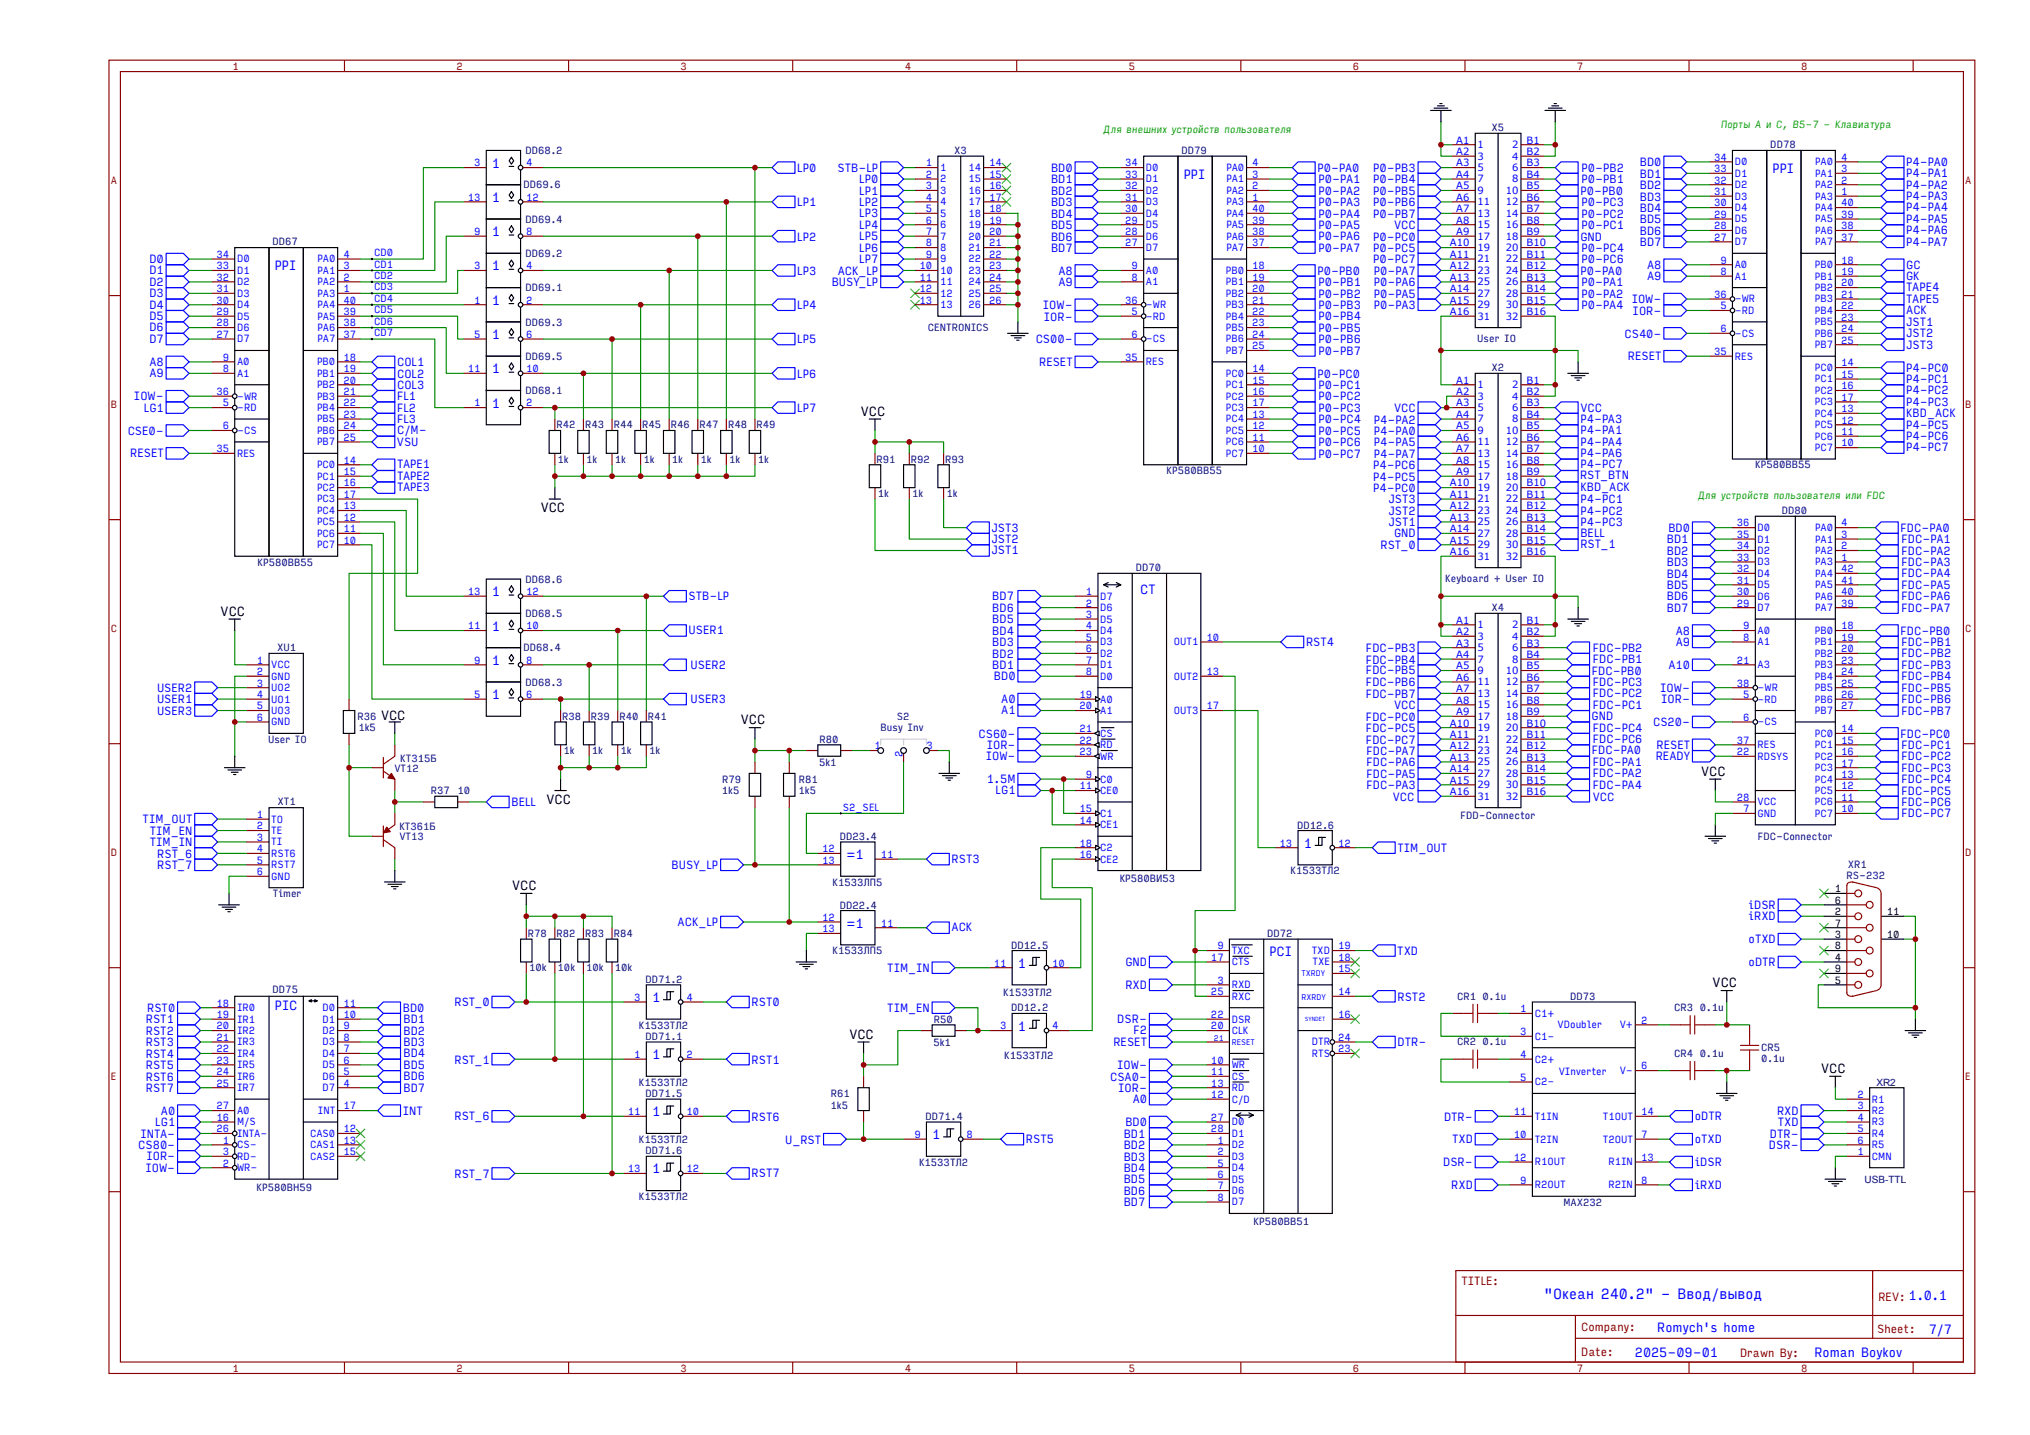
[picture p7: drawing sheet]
<svg xmlns="http://www.w3.org/2000/svg" width="297mm" height="210mm" viewBox="0 0 297 210" stroke-linecap="round" stroke-linejoin="round" font-family="sans-serif">
<defs><g id="words">
<text font-size="2.1" fill="#00f" x="225.9" y="190.1">&quot;Океан 240.2&quot; - Ввод/вывод</text>
<g font-size="1.9" fill="#00f">
<text x="72" y="24.5">1</text>
<text x="72" y="29.5">1</text>
<text x="173.2" y="26.2">PPI</text>
<text x="259.3" y="25.4">PPI</text>
<text x="72" y="34.6">1</text>
<text x="40.2" y="39.6">PPI</text>
<text x="72" y="39.6">1</text>
<text x="72" y="44.6">1</text>
<text x="72" y="49.6">1</text>
<text x="72" y="54.6">1</text>
<text x="72" y="59.7">1</text>
<text x="72" y="87.3">1</text>
<text x="166.8" y="86.9">CT</text>
<text x="72" y="92.3">1</text>
<text x="72" y="97.3">1</text>
<text x="72" y="102.3">1</text>
<text x="123.8" y="125.7">=1</text>
<text x="190.7" y="124.1">1</text>
<text x="123.8" y="135.8">=1</text>
<text x="148.9" y="141.6">1</text>
<text x="185.7" y="139.9">PCI</text>
<text x="40.2" y="147.8">PIC</text>
<text x="95.4" y="146.6">1</text>
<text x="95.4" y="155">1</text>
<text x="148.9" y="150.8">1</text>
<text x="95.4" y="163.4">1</text>
<text x="136.4" y="166.7">1</text>
<text x="95.4" y="171.7">1</text>
<text x="242.5" y="194.9">Romych's home</text>
<text x="282.2" y="195.2">7/7</text>
<text x="239.2" y="198.6">2025-09-01</text>
<text x="265.5" y="198.5">Roman Boykov</text>
</g>
<g font-size="1.9">
<text x="126" y="60.8">VCC</text>
<text x="79.1" y="75">VCC</text>
<text x="32.3" y="90.1">VCC</text>
<text x="55.8" y="105.3">VCC</text>
<text x="108.4" y="106">VCC</text>
<text x="248.9" y="113.5">VCC</text>
<text x="80" y="117.6">VCC</text>
<text x="74.9" y="130.2">VCC</text>
<text x="250.6" y="144.5">VCC</text>
<text x="124.3" y="152">VCC</text>
<text x="266.5" y="157">VCC</text>
</g>
<g font-size="1.7" fill="#00f">
<text x="116.6" y="25.1">LP0</text>
<text x="122.5" y="25.1">STB-LP</text>
<text x="125.7" y="26.8">LP0</text>
<text x="125.7" y="28.5">LP1</text>
<text x="153.8" y="28.5">BD2</text>
<text x="153.8" y="26.8">BD1</text>
<text x="153.8" y="25.2">BD0</text>
<text x="192.7" y="25.2">P0-PA0</text>
<text x="192.9" y="26.8">P0-PA1</text>
<text x="192.9" y="28.5">P0-PA2</text>
<text x="200.9" y="25.2">P0-PB3</text>
<text x="200.9" y="26.8">P0-PB4</text>
<text x="200.9" y="28.5">P0-PB5</text>
<text x="231.2" y="28.5">P0-PB0</text>
<text x="231.4" y="25.1">P0-PB2</text>
<text x="231.4" y="26.8">P0-PB1</text>
<text x="239.9" y="24.3">BD0</text>
<text x="239.9" y="26">BD1</text>
<text x="239.9" y="27.7">BD2</text>
<text x="239.9" y="29.4">BD3</text>
<text x="278.9" y="29.3">P4-PA3</text>
<text x="278.9" y="27.6">P4-PA2</text>
<text x="278.9" y="25.9">P4-PA1</text>
<text x="278.9" y="24.3">P4-PA0</text>
<text x="116.6" y="30.2">LP1</text>
<text x="116.6" y="35.2">LP2</text>
<text x="125.7" y="30.1">LP2</text>
<text x="125.7" y="31.8">LP3</text>
<text x="125.7" y="33.5">LP4</text>
<text x="125.7" y="35.2">LP5</text>
<text x="153.8" y="35.2">BD6</text>
<text x="153.8" y="33.5">BD5</text>
<text x="153.8" y="31.9">BD4</text>
<text x="153.8" y="30.2">BD3</text>
<text x="192.9" y="30.2">P0-PA3</text>
<text x="192.9" y="31.8">P0-PA4</text>
<text x="192.9" y="33.5">P0-PA5</text>
<text x="192.9" y="35.2">P0-PA6</text>
<text x="200.9" y="30.2">P0-PB6</text>
<text x="200.9" y="31.9">P0-PB7</text>
<text x="200.9" y="35.2">P0-PC0</text>
<text x="204" y="33.5">VCC</text>
<text x="231.2" y="35.2">GND</text>
<text x="231.4" y="30.2">P0-PC3</text>
<text x="231.4" y="31.8">P0-PC2</text>
<text x="231.4" y="33.5">P0-PC1</text>
<text x="239.9" y="31">BD4</text>
<text x="239.9" y="32.7">BD5</text>
<text x="239.9" y="34.4">BD6</text>
<text x="278.9" y="36">P4-PA7</text>
<text x="278.9" y="34.3">P4-PA6</text>
<text x="278.9" y="32.6">P4-PA5</text>
<text x="278.9" y="30.9">P4-PA4</text>
<text x="21.9" y="38.5">D0</text>
<text x="21.9" y="40.1">D1</text>
<text x="21.9" y="41.8">D2</text>
<text x="116.6" y="40.2">LP3</text>
<text x="121.7" y="41.8">BUSY_LP</text>
<text x="122.6" y="40.2">ACK_LP</text>
<text x="125.7" y="36.8">LP6</text>
<text x="125.7" y="38.5">LP7</text>
<text x="153.8" y="36.9">BD7</text>
<text x="154.8" y="41.8">A9</text>
<text x="154.8" y="40.2">A8</text>
<text x="192.7" y="40.2">P0-PB0</text>
<text x="192.9" y="36.9">P0-PA7</text>
<text x="192.9" y="41.9">P0-PB1</text>
<text x="200.9" y="36.9">P0-PC5</text>
<text x="200.9" y="38.6">P0-PC7</text>
<text x="201" y="40.2">P0-PA7</text>
<text x="201" y="41.9">P0-PA6</text>
<text x="231.2" y="40.2">P0-PA0</text>
<text x="231.4" y="36.9">P0-PC4</text>
<text x="231.4" y="38.5">P0-PC6</text>
<text x="231.4" y="41.9">P0-PA1</text>
<text x="239.9" y="36">BD7</text>
<text x="241" y="39.3">A8</text>
<text x="241" y="41">A9</text>
<text x="278.9" y="41">GK</text>
<text x="278.9" y="39.4">GC</text>
<text x="21.9" y="43.5">D3</text>
<text x="21.9" y="45.2">D4</text>
<text x="21.9" y="46.8">D5</text>
<text x="116.6" y="45.2">LP4</text>
<text x="152.6" y="45.2">IOW-</text>
<text x="152.7" y="46.9">IOR-</text>
<text x="192.9" y="43.5">P0-PB2</text>
<text x="192.9" y="45.2">P0-PB3</text>
<text x="192.9" y="46.9">P0-PB4</text>
<text x="201" y="43.6">P0-PA5</text>
<text x="201" y="45.2">P0-PA3</text>
<text x="231.4" y="43.5">P0-PA2</text>
<text x="231.4" y="45.2">P0-PA4</text>
<text x="238.7" y="44.4">IOW-</text>
<text x="238.9" y="46.1">IOR-</text>
<text x="278.9" y="46">ACK</text>
<text x="278.9" y="47.7">JST1</text>
<text x="278.9" y="44.3">TAPE5</text>
<text x="278.9" y="42.6">TAPE4</text>
<text x="21.9" y="48.5">D6</text>
<text x="21.9" y="50.2">D7</text>
<text x="21.9" y="53.6">A8</text>
<text x="58.1" y="53.5">COL1</text>
<text x="116.6" y="50.3">LP5</text>
<text x="151.5" y="50.3">CS00-</text>
<text x="152" y="53.6">RESET</text>
<text x="192.9" y="48.6">P0-PB5</text>
<text x="192.9" y="50.2">P0-PB6</text>
<text x="192.9" y="51.9">P0-PB7</text>
<text x="237.7" y="49.4">CS40-</text>
<text x="238.2" y="52.7">RESET</text>
<text x="278.9" y="51">JST3</text>
<text x="278.9" y="49.3">JST2</text>
<text x="19.6" y="58.6">IOW-</text>
<text x="21.9" y="55.2">A9</text>
<text x="58.1" y="55.3">COL2</text>
<text x="58.1" y="57">COL3</text>
<text x="58.1" y="58.5">FL1</text>
<text x="116.6" y="55.3">LP6</text>
<text x="192.7" y="55.3">P0-PC0</text>
<text x="192.9" y="56.9">P0-PC1</text>
<text x="192.9" y="58.6">P0-PC2</text>
<text x="278.9" y="59.4">P4-PC3</text>
<text x="278.9" y="57.7">P4-PC2</text>
<text x="278.9" y="56">P4-PC1</text>
<text x="278.9" y="54.4">P4-PC0</text>
<text x="18.7" y="63.6">CSE0-</text>
<text x="21" y="60.2">LG1</text>
<text x="58.1" y="65.2">VSU</text>
<text x="58.1" y="60.2">FL2</text>
<text x="58.1" y="61.9">FL3</text>
<text x="58.1" y="63.6">C/M-</text>
<text x="116.6" y="60.3">LP7</text>
<text x="192.9" y="60.3">P0-PC3</text>
<text x="192.9" y="61.9">P0-PC4</text>
<text x="192.9" y="63.6">P0-PC5</text>
<text x="192.9" y="65.3">P0-PC6</text>
<text x="201" y="62">P4-PA2</text>
<text x="201" y="63.6">P4-PA0</text>
<text x="201" y="65.3">P4-PA5</text>
<text x="204" y="60.3">VCC</text>
<text x="231.2" y="60.3">VCC</text>
<text x="231.2" y="61.9">P4-PA3</text>
<text x="231.2" y="63.6">P4-PA1</text>
<text x="231.2" y="65.2">P4-PA4</text>
<text x="278.9" y="61">KBD_ACK</text>
<text x="278.9" y="64.4">P4-PC6</text>
<text x="278.9" y="62.7">P4-PC5</text>
<text x="19" y="66.9">RESET</text>
<text x="58.1" y="68.5">TAPE1</text>
<text x="58.1" y="70.2">TAPE2</text>
<text x="58.1" y="71.9">TAPE3</text>
<text x="192.9" y="67">P0-PC7</text>
<text x="200.9" y="68.7">P4-PC6</text>
<text x="200.9" y="70.3">P4-PC5</text>
<text x="201" y="67">P4-PA7</text>
<text x="231.2" y="70.1">RST_BTN</text>
<text x="231.2" y="71.9">KBD_ACK</text>
<text x="231.2" y="66.9">P4-PA6</text>
<text x="231.2" y="68.5">P4-PC7</text>
<text x="278.9" y="66">P4-PC7</text>
<text x="145.1" y="77.8">JST3</text>
<text x="200.9" y="72">P4-PC0</text>
<text x="203.1" y="73.6">JST3</text>
<text x="203.1" y="75.3">JST2</text>
<text x="203.1" y="77">JST1</text>
<text x="231.2" y="73.6">P4-PC1</text>
<text x="231.2" y="75.4">P4-PC2</text>
<text x="231.2" y="77">P4-PC3</text>
<text x="244.1" y="77.8">BD0</text>
<text x="278.1" y="77.8">FDC-PA0</text>
<text x="145.1" y="79.5">JST2</text>
<text x="145.1" y="81.1">JST1</text>
<text x="202" y="80.3">RST_0</text>
<text x="204" y="78.6">GND</text>
<text x="231.2" y="80.2">RST_1</text>
<text x="231.2" y="78.6">BELL</text>
<text x="243.9" y="79.5">BD1</text>
<text x="243.9" y="81.2">BD2</text>
<text x="243.9" y="82.9">BD3</text>
<text x="278.2" y="79.5">FDC-PA1</text>
<text x="278.2" y="81.2">FDC-PA2</text>
<text x="278.2" y="82.8">FDC-PA3</text>
<text x="100.7" y="87.8">STB-LP</text>
<text x="145.2" y="89.5">BD6</text>
<text x="145.2" y="87.9">BD7</text>
<text x="243.9" y="84.5">BD4</text>
<text x="243.9" y="86.2">BD5</text>
<text x="243.9" y="87.9">BD6</text>
<text x="243.9" y="89.5">BD7</text>
<text x="278.2" y="84.5">FDC-PA4</text>
<text x="278.2" y="86.2">FDC-PA5</text>
<text x="278.2" y="87.8">FDC-PA6</text>
<text x="278.2" y="89.5">FDC-PA7</text>
<text x="100.7" y="92.8">USER1</text>
<text x="145.2" y="94.6">BD3</text>
<text x="145.2" y="92.9">BD4</text>
<text x="145.2" y="91.2">BD5</text>
<text x="191.1" y="94.6">RST4</text>
<text x="199.8" y="95.4">FDC-PB3</text>
<text x="233" y="95.4">FDC-PB2</text>
<text x="245.2" y="92.9">A8</text>
<text x="245.2" y="94.5">A9</text>
<text x="278.1" y="92.9">FDC-PB0</text>
<text x="278.2" y="94.5">FDC-PB1</text>
<text x="23" y="101.2">USER2</text>
<text x="101" y="97.9">USER2</text>
<text x="145.2" y="97.9">BD1</text>
<text x="145.2" y="96.2">BD2</text>
<text x="145.4" y="99.6">BD0</text>
<text x="199.8" y="97.1">FDC-PB4</text>
<text x="199.8" y="98.7">FDC-PB5</text>
<text x="199.8" y="100.4">FDC-PB6</text>
<text x="232.9" y="98.8">FDC-PB0</text>
<text x="233" y="97.1">FDC-PB1</text>
<text x="233" y="100.4">FDC-PC3</text>
<text x="242.9" y="101.2">IOW-</text>
<text x="244.1" y="97.9">A10</text>
<text x="278.2" y="96.2">FDC-PB2</text>
<text x="278.2" y="97.9">FDC-PB3</text>
<text x="278.2" y="99.6">FDC-PB4</text>
<text x="278.2" y="101.2">FDC-PB5</text>
<text x="23" y="102.9">USER1</text>
<text x="23" y="104.6">USER3</text>
<text x="101" y="102.9">USER3</text>
<text x="143.2" y="108">CS60-</text>
<text x="146.5" y="102.9">A0</text>
<text x="146.5" y="104.6">A1</text>
<text x="199.8" y="102.1">FDC-PB7</text>
<text x="199.8" y="105.5">FDC-PC0</text>
<text x="199.8" y="107.1">FDC-PC5</text>
<text x="204" y="103.7">VCC</text>
<text x="232.9" y="105.4">GND</text>
<text x="233" y="102.1">FDC-PC2</text>
<text x="233" y="103.7">FDC-PC1</text>
<text x="233" y="107.1">FDC-PC4</text>
<text x="241.9" y="106.3">CS20-</text>
<text x="243.1" y="102.9">IOR-</text>
<text x="278.1" y="108">FDC-PC0</text>
<text x="278.2" y="102.9">FDC-PB6</text>
<text x="278.2" y="104.6">FDC-PB7</text>
<text x="144.2" y="111.3">IOW-</text>
<text x="144.4" y="109.6">IOR-</text>
<text x="199.8" y="108.8">FDC-PC7</text>
<text x="199.9" y="110.5">FDC-PA7</text>
<text x="199.9" y="112.2">FDC-PA6</text>
<text x="199.9" y="113.8">FDC-PA5</text>
<text x="232.9" y="110.4">FDC-PA0</text>
<text x="233" y="108.8">FDC-PC6</text>
<text x="233" y="112.1">FDC-PA1</text>
<text x="233" y="113.8">FDC-PA2</text>
<text x="242.2" y="111.3">READY</text>
<text x="242.4" y="109.6">RESET</text>
<text x="278.2" y="109.6">FDC-PC1</text>
<text x="278.2" y="111.3">FDC-PC2</text>
<text x="278.2" y="112.9">FDC-PC3</text>
<text x="74.8" y="117.9">BELL</text>
<text x="144.4" y="114.6">1.5M</text>
<text x="145.7" y="116.3">LG1</text>
<text x="199.9" y="115.5">FDC-PA3</text>
<text x="203.8" y="117.2">VCC</text>
<text x="233" y="115.4">FDC-PA4</text>
<text x="233" y="117.2">VCC</text>
<text x="278.2" y="114.6">FDC-PC4</text>
<text x="278.2" y="116.3">FDC-PC5</text>
<text x="278.2" y="118">FDC-PC6</text>
<text x="278.2" y="119.6">FDC-PC7</text>
<text x="20.9" y="120.5">TIM_OUT</text>
<text x="21.9" y="122.1">TIM_EN</text>
<text x="21.9" y="123.8">TIM_IN</text>
<text x="23" y="125.5">RST_6</text>
<text x="204.5" y="124.6">TIM_OUT</text>
<text x="23" y="127.2">RST_7</text>
<text x="98.3" y="127.1">BUSY_LP</text>
<text x="139.2" y="126.3">RST3</text>
<text x="99.1" y="135.6">ACK_LP</text>
<text x="139.2" y="136.3">ACK</text>
<text x="255.8" y="133">iDSR</text>
<text x="255.8" y="134.7">iRXD</text>
<text x="129.8" y="142.2">TIM_IN</text>
<text x="164.6" y="141.4">GND</text>
<text x="204.4" y="139.7">TXD</text>
<text x="255.8" y="138">oTXD</text>
<text x="255.8" y="141.4">oDTR</text>
<text x="21.3" y="149.8">RST1</text>
<text x="21.5" y="148.1">RST0</text>
<text x="58.9" y="148.1">BD0</text>
<text x="59" y="149.7">BD1</text>
<text x="66.5" y="147.2">RST_0</text>
<text x="109.9" y="147.3">RST0</text>
<text x="129.8" y="148.1">TIM_EN</text>
<text x="163.5" y="149.7">DSR-</text>
<text x="164.6" y="144.7">RXD</text>
<text x="204.5" y="146.4">RST2</text>
<text x="21.3" y="151.4">RST2</text>
<text x="21.3" y="153.1">RST3</text>
<text x="21.3" y="154.8">RST4</text>
<text x="59" y="151.4">BD2</text>
<text x="59" y="153.1">BD3</text>
<text x="59" y="154.8">BD4</text>
<text x="66.5" y="155.6">RST_1</text>
<text x="109.9" y="155.6">RST1</text>
<text x="162.9" y="153.1">RESET</text>
<text x="165.8" y="151.4">F2</text>
<text x="204.5" y="153.1">DTR-</text>
<text x="21.3" y="156.5">RST5</text>
<text x="21.3" y="158.1">RST6</text>
<text x="21.3" y="159.8">RST7</text>
<text x="59" y="156.4">BD5</text>
<text x="59" y="158.1">BD6</text>
<text x="59" y="159.8">BD7</text>
<text x="162.4" y="158.2">CSA0-</text>
<text x="163.5" y="156.4">IOW-</text>
<text x="163.6" y="159.8">IOR-</text>
<text x="165.7" y="161.4">A0</text>
<text x="20.6" y="166.5">INTA-</text>
<text x="22.7" y="164.8">LG1</text>
<text x="23.5" y="163.2">A0</text>
<text x="58.9" y="163.1">INT</text>
<text x="66.5" y="164">RST_6</text>
<text x="109.9" y="164">RST6</text>
<text x="114.9" y="167.4">U_RST</text>
<text x="150.1" y="167.3">RST5</text>
<text x="164.4" y="166.5">BD1</text>
<text x="164.6" y="164.8">BD0</text>
<text x="211.3" y="164">DTR-</text>
<text x="212.4" y="167.3">TXD</text>
<text x="247.9" y="167.3">oTXD</text>
<text x="247.9" y="163.9">oDTR</text>
<text x="258.9" y="166.5">DTR-</text>
<text x="260" y="163.1">RXD</text>
<text x="260.1" y="164.8">TXD</text>
<text x="20.2" y="168.2">CS80-</text>
<text x="21.3" y="171.5">IOW-</text>
<text x="21.4" y="169.8">IOR-</text>
<text x="66.5" y="172.3">RST_7</text>
<text x="109.9" y="172.2">RST7</text>
<text x="164.4" y="168.2">BD2</text>
<text x="164.4" y="169.8">BD3</text>
<text x="164.4" y="171.5">BD4</text>
<text x="164.4" y="173.2">BD5</text>
<text x="211.1" y="170.7">DSR-</text>
<text x="212.3" y="174">RXD</text>
<text x="247.9" y="170.6">iDSR</text>
<text x="247.9" y="174">iRXD</text>
<text x="258.8" y="168.2">DSR-</text>
<text x="164.4" y="174.9">BD6</text>
<text x="164.4" y="176.5">BD7</text>
</g>
<g font-size="1.7" fill="#800">
<text x="213.8" y="188.1">TITLE:</text>
<text x="274.8" y="190.3">REV: 1.0.1</text>
<text x="231.3" y="194.8">Company:</text>
<text x="274.6" y="195.1">Sheet:</text>
<text x="231.3" y="198.5">Date:</text>
<text x="254.6" y="198.5">Drawn By:</text>
</g>
<g font-size="1.5" fill="#800">
<text x="34" y="10.2">1</text>
<text x="66.8" y="10.2">2</text>
<text x="99.6" y="10.2">3</text>
<text x="132.4" y="10.2">4</text>
<text x="165.1" y="10.2">5</text>
<text x="197.9" y="10.2">6</text>
<text x="230.7" y="10.2">7</text>
<text x="263.5" y="10.2">8</text>
<text x="16.2" y="26.9">A</text>
<text x="287.5" y="26.9">A</text>
<text x="16.2" y="59.7">B</text>
<text x="287.5" y="59.7">B</text>
<text x="16.2" y="92.4">C</text>
<text x="287.5" y="92.4">C</text>
<text x="16.2" y="125.2">D</text>
<text x="287.5" y="125.2">D</text>
<text x="16.2" y="158">E</text>
<text x="287.5" y="158">E</text>
<text x="34" y="200.7">1</text>
<text x="66.8" y="200.7">2</text>
<text x="99.6" y="200.7">3</text>
<text x="132.4" y="200.7">4</text>
<text x="165.1" y="200.7">5</text>
<text x="197.9" y="200.7">6</text>
<text x="230.7" y="200.7">7</text>
<text x="263.5" y="200.7">8</text>
</g>
<g font-size="1.5" fill="#000080">
<text x="76.9" y="22.6">DD68.2</text>
<text x="139.6" y="22.6">X3</text>
<text x="172.9" y="22.5">DD79</text>
<text x="218.2" y="19.2">X5</text>
<text x="259" y="21.7">DD78</text>
<text x="76.6" y="27.5">DD69.6</text>
<text x="39.9" y="35.9">DD67</text>
<text x="76.9" y="32.6">DD69.4</text>
<text x="76.9" y="37.6">DD69.2</text>
<text x="76.9" y="42.6">DD69.1</text>
<text x="76.9" y="47.7">DD69.3</text>
<text x="76.9" y="52.7">DD69.5</text>
<text x="135.7" y="48.4">CENTRONICS</text>
<text x="216.1" y="50.1">User IO</text>
<text x="76.9" y="57.7">DD68.1</text>
<text x="218.2" y="54.3">X2</text>
<text x="81.4" y="62.7">R42</text>
<text x="85.6" y="62.7">R43</text>
<text x="89.8" y="62.7">R44</text>
<text x="94" y="62.7">R45</text>
<text x="98.1" y="62.7">R46</text>
<text x="102.3" y="62.7">R47</text>
<text x="106.5" y="62.7">R48</text>
<text x="110.7" y="62.7">R49</text>
<text x="81.6" y="67.7">1k</text>
<text x="85.8" y="67.7">1k</text>
<text x="90" y="67.7">1k</text>
<text x="94.1" y="67.7">1k</text>
<text x="98.3" y="67.7">1k</text>
<text x="102.5" y="67.7">1k</text>
<text x="106.7" y="67.7">1k</text>
<text x="110.9" y="67.7">1k</text>
<text x="128.3" y="67.7">R91</text>
<text x="133.3" y="67.7">R92</text>
<text x="138.3" y="67.7">R93</text>
<text x="170.7" y="69.4">КР580ВВ55</text>
<text x="256.8" y="68.6">КР580ВВ55</text>
<text x="128.4" y="72.7">1k</text>
<text x="133.4" y="72.7">1k</text>
<text x="138.5" y="72.7">1k</text>
<text x="260.7" y="75.3">DD80</text>
<text x="37.7" y="82.8">КР580ВВ55</text>
<text x="166.2" y="83.6">DD70</text>
<text x="76.9" y="85.3">DD68.6</text>
<text x="211.4" y="85.2">Keyboard + User IO</text>
<text x="218.2" y="89.5">X4</text>
<text x="40.6" y="95.3">XU1</text>
<text x="76.6" y="95.3">DD68.4</text>
<text x="76.9" y="90.3">DD68.5</text>
<text x="76.9" y="100.3">DD68.3</text>
<text x="52.3" y="105.3">R36</text>
<text x="52.4" y="107">1k5</text>
<text x="82.3" y="105.3">R38</text>
<text x="86.4" y="105.3">R39</text>
<text x="90.6" y="105.3">R40</text>
<text x="94.8" y="105.3">R41</text>
<text x="128.8" y="107">Busy Inv</text>
<text x="131.2" y="105.3">S2</text>
<text x="39.2" y="108.7">User IO</text>
<text x="57.7" y="113">VT12</text>
<text x="58.6" y="111.5">КТ315Б</text>
<text x="82.4" y="110.4">1k</text>
<text x="86.6" y="110.4">1k</text>
<text x="90.8" y="110.4">1k</text>
<text x="95" y="110.4">1k</text>
<text x="119.8" y="112">5k1</text>
<text x="119.9" y="108.7">R80</text>
<text x="40.6" y="117.9">XT1</text>
<text x="63" y="116.2">R37</text>
<text x="66.9" y="116.2">10</text>
<text x="105.6" y="116.2">1k5</text>
<text x="105.7" y="114.6">R79</text>
<text x="116.8" y="116.2">1k5</text>
<text x="116.9" y="114.6">R81</text>
<text x="213.7" y="119.9">FDD-Connector</text>
<text x="58.4" y="121.5">КТ361Б</text>
<text x="58.4" y="123">VT13</text>
<text x="122.9" y="122.9">DD23.4</text>
<text x="189.8" y="121.3">DD12.6</text>
<text x="257.2" y="122.9">FDC-Connector</text>
<text x="39.9" y="131.2">Timer</text>
<text x="121.8" y="129.6">К1533ЛП5</text>
<text x="163.8" y="129.1">КР580ВИ53</text>
<text x="188.8" y="127.9">К1533ТЛ2</text>
<text x="270.2" y="128.6">RS-232</text>
<text x="270.3" y="127.1">XR1</text>
<text x="77.2" y="137.1">R78</text>
<text x="81.4" y="137.1">R82</text>
<text x="85.6" y="137.1">R83</text>
<text x="89.8" y="137.1">R84</text>
<text x="122.9" y="133">DD22.4</text>
<text x="185.4" y="137.1">DD72</text>
<text x="77.4" y="142.1">10k</text>
<text x="81.6" y="142.1">10k</text>
<text x="85.8" y="142.1">10k</text>
<text x="90" y="142.1">10k</text>
<text x="94.4" y="143.8">DD71.2</text>
<text x="121.8" y="139.6">К1533ЛП5</text>
<text x="148" y="138.8">DD12.5</text>
<text x="39.9" y="145.3">DD75</text>
<text x="136.6" y="149.7">R50</text>
<text x="146.8" y="145.8">К1533ТЛ2</text>
<text x="148" y="148">DD12.2</text>
<text x="213.2" y="146.3">CR1</text>
<text x="216.9" y="146.3">0.1u</text>
<text x="229.7" y="146.3">DD73</text>
<text x="245" y="148">CR3</text>
<text x="248.7" y="148">0.1u</text>
<text x="93.5" y="150.5">К1533ТЛ2</text>
<text x="94.4" y="152.2">DD71.1</text>
<text x="136.6" y="153">5k1</text>
<text x="146.9" y="155">К1533ТЛ2</text>
<text x="213.2" y="153">CR2</text>
<text x="216.9" y="153">0.1u</text>
<text x="245" y="154.7">CR4</text>
<text x="248.7" y="154.7">0.1u</text>
<text x="257.7" y="155.4">0.1u</text>
<text x="257.7" y="153.8">CR5</text>
<text x="93.5" y="158.9">К1533ТЛ2</text>
<text x="94.4" y="160.6">DD71.5</text>
<text x="121.6" y="160.6">R61</text>
<text x="274.5" y="158.9">XR2</text>
<text x="93.5" y="167.2">К1533ТЛ2</text>
<text x="121.5" y="162.2">1k5</text>
<text x="135.4" y="163.9">DD71.4</text>
<text x="94.4" y="168.9">DD71.6</text>
<text x="134.5" y="170.6">К1533ТЛ2</text>
<text x="272.8" y="173.1">USB-TTL</text>
<text x="37.5" y="174.2">КР580ВН59</text>
<text x="93.5" y="175.6">К1533ТЛ2</text>
<text x="183.4" y="179.3">КР580ВВ51</text>
<text x="228.7" y="176.4">MAX232</text>
</g>
<g font-size="1.5" fill="#0c0">
<text x="161.5" y="19.5">Для внешних устройств пользователя</text>
<text x="251.8" y="18.7">Порты A и С, B5-7 - Клавиатура</text>
<text x="248.5" y="73">Для устройств пользователя или FDC</text>
</g>
<g font-size="1.5" fill="#00f">
<text x="213.1" y="21">A1</text>
<text x="213.1" y="22.7">A2</text>
<text x="216.2" y="21.7">1</text>
<text x="216.2" y="23.4">3</text>
<text x="221.3" y="21.7">2</text>
<text x="221.3" y="23.4">4</text>
<text x="223.4" y="21">B1</text>
<text x="223.4" y="22.7">B2</text>
<text x="250.8" y="23.5">34</text>
<text x="269.4" y="23.5">4</text>
<text x="68.4" y="29.4">13</text>
<text x="69.4" y="24.4">3</text>
<text x="77" y="24.4">4</text>
<text x="77" y="29.4">12</text>
<text x="135.5" y="24.4">1</text>
<text x="135.5" y="26">2</text>
<text x="135.5" y="27.7">3</text>
<text x="135.5" y="29.4">4</text>
<text x="137.6" y="25">1</text>
<text x="137.6" y="26.7">2</text>
<text x="137.6" y="28.4">3</text>
<text x="141.7" y="25">14</text>
<text x="141.7" y="26.7">15</text>
<text x="141.7" y="28.4">16</text>
<text x="144.7" y="24.4">14</text>
<text x="144.7" y="26">15</text>
<text x="144.7" y="27.7">16</text>
<text x="144.7" y="29.4">17</text>
<text x="164.6" y="24.4">34</text>
<text x="164.6" y="26">33</text>
<text x="164.6" y="27.7">32</text>
<text x="164.6" y="29.4">31</text>
<text x="167.7" y="25">D0</text>
<text x="167.7" y="26.7">D1</text>
<text x="167.7" y="28.4">D2</text>
<text x="179.4" y="25">PA0</text>
<text x="179.4" y="26.7">PA1</text>
<text x="179.4" y="28.4">PA2</text>
<text x="183.2" y="24.4">4</text>
<text x="183.2" y="26">3</text>
<text x="183.2" y="27.7">2</text>
<text x="183.2" y="29.4">1</text>
<text x="213.1" y="24.4">A3</text>
<text x="213.1" y="26">A4</text>
<text x="213.1" y="27.7">A5</text>
<text x="213.1" y="29.4">A6</text>
<text x="216.2" y="25">5</text>
<text x="216.2" y="26.7">7</text>
<text x="216.2" y="28.4">9</text>
<text x="220.3" y="28.4">10</text>
<text x="221.3" y="25">6</text>
<text x="221.3" y="26.7">8</text>
<text x="223.4" y="24.4">B3</text>
<text x="223.4" y="26">B4</text>
<text x="223.4" y="27.7">B5</text>
<text x="223.4" y="29.4">B6</text>
<text x="250.8" y="25.2">33</text>
<text x="250.8" y="26.9">32</text>
<text x="250.8" y="28.5">31</text>
<text x="253.8" y="24.2">D0</text>
<text x="253.8" y="25.9">D1</text>
<text x="253.8" y="27.5">D2</text>
<text x="253.8" y="29.2">D3</text>
<text x="265.6" y="24.2">PA0</text>
<text x="265.6" y="25.9">PA1</text>
<text x="265.6" y="27.5">PA2</text>
<text x="265.6" y="29.2">PA3</text>
<text x="269.4" y="25.2">3</text>
<text x="269.4" y="26.9">2</text>
<text x="269.4" y="28.5">1</text>
<text x="69.4" y="34.4">9</text>
<text x="77" y="34.4">8</text>
<text x="135.5" y="31">5</text>
<text x="135.5" y="32.7">6</text>
<text x="135.5" y="34.4">7</text>
<text x="137.6" y="30">4</text>
<text x="137.6" y="31.7">5</text>
<text x="137.6" y="33.4">6</text>
<text x="137.6" y="35.1">7</text>
<text x="141.7" y="30">17</text>
<text x="141.7" y="31.7">18</text>
<text x="141.7" y="33.4">19</text>
<text x="141.7" y="35.1">20</text>
<text x="144.7" y="31">18</text>
<text x="144.7" y="32.7">19</text>
<text x="144.7" y="34.4">20</text>
<text x="164.6" y="31">30</text>
<text x="164.6" y="32.7">29</text>
<text x="164.6" y="34.4">28</text>
<text x="167.7" y="30">D3</text>
<text x="167.7" y="31.7">D4</text>
<text x="167.7" y="33.4">D5</text>
<text x="167.7" y="35.1">D6</text>
<text x="179.4" y="30">PA3</text>
<text x="179.4" y="31.7">PA4</text>
<text x="179.4" y="33.4">PA5</text>
<text x="179.4" y="35.1">PA6</text>
<text x="183.2" y="31">40</text>
<text x="183.2" y="32.7">39</text>
<text x="183.2" y="34.4">38</text>
<text x="213.1" y="31">A7</text>
<text x="213.1" y="32.7">A8</text>
<text x="213.1" y="34.4">A9</text>
<text x="216.2" y="30">11</text>
<text x="216.2" y="31.7">13</text>
<text x="216.2" y="33.4">15</text>
<text x="216.2" y="35.1">17</text>
<text x="220.3" y="30">12</text>
<text x="220.3" y="31.7">14</text>
<text x="220.3" y="33.4">16</text>
<text x="220.3" y="35.1">18</text>
<text x="223.4" y="31">B7</text>
<text x="223.4" y="32.7">B8</text>
<text x="223.4" y="34.4">B9</text>
<text x="250.8" y="30.2">30</text>
<text x="250.8" y="31.9">29</text>
<text x="250.8" y="33.6">28</text>
<text x="250.8" y="35.2">27</text>
<text x="253.8" y="30.9">D4</text>
<text x="253.8" y="32.6">D5</text>
<text x="253.8" y="34.2">D6</text>
<text x="253.8" y="35.9">D7</text>
<text x="265.6" y="30.9">PA4</text>
<text x="265.6" y="32.6">PA5</text>
<text x="265.6" y="34.2">PA6</text>
<text x="265.6" y="35.9">PA7</text>
<text x="269.4" y="30.2">40</text>
<text x="269.4" y="31.9">39</text>
<text x="269.4" y="33.6">38</text>
<text x="269.4" y="35.2">37</text>
<text x="31.7" y="37.7">34</text>
<text x="31.7" y="39.4">33</text>
<text x="31.7" y="41.1">32</text>
<text x="34.7" y="38.4">D0</text>
<text x="34.7" y="40.1">D1</text>
<text x="34.7" y="41.8">D2</text>
<text x="46.5" y="38.4">PA0</text>
<text x="46.5" y="40.1">PA1</text>
<text x="46.5" y="41.8">PA2</text>
<text x="50.2" y="37.7">4</text>
<text x="50.2" y="39.4">3</text>
<text x="50.2" y="41.1">2</text>
<text x="54.8" y="40.8">CD2</text>
<text x="54.8" y="39.2">CD1</text>
<text x="54.8" y="37.5">CD0</text>
<text x="69.4" y="39.4">3</text>
<text x="77" y="39.4">4</text>
<text x="134.5" y="39.4">10</text>
<text x="134.5" y="41.1">11</text>
<text x="135.5" y="36.1">8</text>
<text x="135.5" y="37.7">9</text>
<text x="137.6" y="36.7">8</text>
<text x="137.6" y="38.4">9</text>
<text x="137.6" y="40.1">10</text>
<text x="137.6" y="41.8">11</text>
<text x="141.7" y="36.7">21</text>
<text x="141.7" y="38.4">22</text>
<text x="141.7" y="40.1">23</text>
<text x="141.7" y="41.8">24</text>
<text x="144.7" y="36.1">21</text>
<text x="144.7" y="37.7">22</text>
<text x="144.7" y="39.4">23</text>
<text x="144.7" y="41.1">24</text>
<text x="164.6" y="36.1">27</text>
<text x="165.6" y="39.4">9</text>
<text x="165.6" y="41.1">8</text>
<text x="167.7" y="36.7">D7</text>
<text x="167.7" y="40.1">A0</text>
<text x="167.7" y="41.8">A1</text>
<text x="179.4" y="40.1">PB0</text>
<text x="179.4" y="41.8">PB1</text>
<text x="179.4" y="36.7">PA7</text>
<text x="183.2" y="36.1">37</text>
<text x="183.2" y="39.4">18</text>
<text x="183.2" y="41.1">19</text>
<text x="212.1" y="36.1">A10</text>
<text x="212.1" y="37.7">A11</text>
<text x="212.1" y="39.4">A12</text>
<text x="212.1" y="41.1">A13</text>
<text x="216.2" y="36.7">19</text>
<text x="216.2" y="38.4">21</text>
<text x="216.2" y="40.1">23</text>
<text x="216.2" y="41.8">25</text>
<text x="220.3" y="36.7">20</text>
<text x="220.3" y="38.4">22</text>
<text x="220.3" y="40.1">24</text>
<text x="220.3" y="41.8">26</text>
<text x="223.4" y="36.1">B10</text>
<text x="223.4" y="37.7">B11</text>
<text x="223.4" y="39.4">B12</text>
<text x="223.4" y="41.1">B13</text>
<text x="251.7" y="38.6">9</text>
<text x="251.7" y="40.2">8</text>
<text x="253.8" y="39.2">A0</text>
<text x="253.8" y="40.9">A1</text>
<text x="265.5" y="39.2">PB0</text>
<text x="265.5" y="40.9">PB1</text>
<text x="269.4" y="38.6">18</text>
<text x="269.4" y="40.2">19</text>
<text x="269.4" y="41.9">20</text>
<text x="31.7" y="42.8">31</text>
<text x="31.7" y="44.4">30</text>
<text x="31.7" y="46.1">29</text>
<text x="31.7" y="47.8">28</text>
<text x="34.7" y="43.4">D3</text>
<text x="34.7" y="45.1">D4</text>
<text x="34.7" y="46.8">D5</text>
<text x="46.5" y="43.4">PA3</text>
<text x="46.5" y="45.1">PA4</text>
<text x="46.5" y="46.8">PA5</text>
<text x="50.2" y="42.8">1</text>
<text x="50.2" y="44.4">40</text>
<text x="50.2" y="46.1">39</text>
<text x="50.2" y="47.8">38</text>
<text x="54.8" y="47.5">CD6</text>
<text x="54.8" y="45.9">CD5</text>
<text x="54.8" y="44.2">CD4</text>
<text x="54.8" y="42.5">CD3</text>
<text x="69.4" y="44.4">1</text>
<text x="77" y="44.4">2</text>
<text x="134.5" y="42.8">12</text>
<text x="134.5" y="44.4">13</text>
<text x="137.6" y="43.4">12</text>
<text x="137.6" y="45.1">13</text>
<text x="141.7" y="43.4">25</text>
<text x="141.7" y="45.1">26</text>
<text x="144.7" y="42.8">25</text>
<text x="144.7" y="44.4">26</text>
<text x="164.6" y="44.4">36</text>
<text x="165.6" y="46.1">5</text>
<text x="167.7" y="45.1">-WR</text>
<text x="167.7" y="46.8">-RD</text>
<text x="179.4" y="43.4">PB2</text>
<text x="179.4" y="45.1">PB3</text>
<text x="179.4" y="46.8">PB4</text>
<text x="183.2" y="42.8">20</text>
<text x="183.2" y="44.4">21</text>
<text x="183.2" y="46.1">22</text>
<text x="183.2" y="47.8">23</text>
<text x="212.1" y="42.8">A14</text>
<text x="212.1" y="44.4">A15</text>
<text x="212.1" y="46.1">A16</text>
<text x="216.2" y="43.4">27</text>
<text x="216.2" y="45.1">29</text>
<text x="216.2" y="46.8">31</text>
<text x="220.3" y="43.4">28</text>
<text x="220.3" y="45.1">30</text>
<text x="220.3" y="46.8">32</text>
<text x="223.4" y="42.8">B14</text>
<text x="223.4" y="44.4">B15</text>
<text x="223.4" y="46.1">B16</text>
<text x="250.8" y="43.6">36</text>
<text x="251.7" y="45.3">5</text>
<text x="253.8" y="44.3">-WR</text>
<text x="253.8" y="45.9">-RD</text>
<text x="265.5" y="42.6">PB2</text>
<text x="265.5" y="44.3">PB3</text>
<text x="265.5" y="45.9">PB4</text>
<text x="265.5" y="47.6">PB5</text>
<text x="269.4" y="43.6">21</text>
<text x="269.4" y="45.3">22</text>
<text x="269.4" y="46.9">23</text>
<text x="31.7" y="49.4">27</text>
<text x="32.6" y="52.8">9</text>
<text x="34.7" y="48.4">D6</text>
<text x="34.7" y="50.1">D7</text>
<text x="34.7" y="53.5">A0</text>
<text x="46.4" y="53.5">PB0</text>
<text x="46.5" y="48.4">PA6</text>
<text x="46.5" y="50.1">PA7</text>
<text x="50.2" y="49.4">37</text>
<text x="50.2" y="52.8">18</text>
<text x="54.8" y="49.2">CD7</text>
<text x="69.4" y="49.4">5</text>
<text x="77" y="49.4">6</text>
<text x="164.6" y="52.8">35</text>
<text x="165.6" y="49.4">6</text>
<text x="167.7" y="50.1">-CS</text>
<text x="167.7" y="53.5">RES</text>
<text x="179.4" y="48.4">PB5</text>
<text x="179.4" y="50.1">PB6</text>
<text x="179.4" y="51.8">PB7</text>
<text x="183.2" y="49.4">24</text>
<text x="183.2" y="51.1">25</text>
<text x="250.8" y="52">35</text>
<text x="251.7" y="48.6">6</text>
<text x="253.8" y="49.3">-CS</text>
<text x="253.8" y="52.6">RES</text>
<text x="265.5" y="49.3">PB6</text>
<text x="265.5" y="51">PB7</text>
<text x="269.4" y="48.6">24</text>
<text x="269.4" y="50.3">25</text>
<text x="269.4" y="53.6">14</text>
<text x="31.7" y="57.8">36</text>
<text x="32.6" y="54.5">8</text>
<text x="32.6" y="59.5">5</text>
<text x="34.7" y="55.1">A1</text>
<text x="34.7" y="58.5">-WR</text>
<text x="46.4" y="55.1">PB1</text>
<text x="46.4" y="56.8">PB2</text>
<text x="46.4" y="58.5">PB3</text>
<text x="50.2" y="54.5">19</text>
<text x="50.2" y="56.1">20</text>
<text x="50.2" y="57.8">21</text>
<text x="50.2" y="59.5">22</text>
<text x="68.4" y="54.5">11</text>
<text x="69.4" y="59.5">1</text>
<text x="77" y="54.5">10</text>
<text x="77" y="59.5">2</text>
<text x="179.4" y="55.1">PC0</text>
<text x="179.4" y="56.8">PC1</text>
<text x="179.4" y="58.5">PC2</text>
<text x="183.2" y="54.5">14</text>
<text x="183.2" y="56.1">15</text>
<text x="183.2" y="57.8">16</text>
<text x="183.2" y="59.5">17</text>
<text x="213.1" y="56.1">A1</text>
<text x="213.1" y="57.8">A2</text>
<text x="213.1" y="59.5">A3</text>
<text x="216.2" y="56.8">1</text>
<text x="216.2" y="58.5">3</text>
<text x="221.3" y="56.8">2</text>
<text x="221.3" y="58.5">4</text>
<text x="223.4" y="56.1">B1</text>
<text x="223.4" y="57.8">B2</text>
<text x="223.4" y="59.5">B3</text>
<text x="265.5" y="54.3">PC0</text>
<text x="265.5" y="56">PC1</text>
<text x="265.5" y="57.6">PC2</text>
<text x="265.5" y="59.3">PC3</text>
<text x="269.4" y="55.3">15</text>
<text x="269.4" y="57">16</text>
<text x="269.4" y="58.6">17</text>
<text x="32.6" y="62.8">6</text>
<text x="34.7" y="60.2">-RD</text>
<text x="34.7" y="63.5">-CS</text>
<text x="46.4" y="60.2">PB4</text>
<text x="46.4" y="61.8">PB5</text>
<text x="46.4" y="63.5">PB6</text>
<text x="46.4" y="65.2">PB7</text>
<text x="50.2" y="61.2">23</text>
<text x="50.2" y="62.8">24</text>
<text x="50.2" y="64.5">25</text>
<text x="179.4" y="60.2">PC3</text>
<text x="179.4" y="61.8">PC4</text>
<text x="179.4" y="63.5">PC5</text>
<text x="179.4" y="65.2">PC6</text>
<text x="183.2" y="61.2">13</text>
<text x="183.2" y="62.8">12</text>
<text x="183.2" y="64.5">11</text>
<text x="213.1" y="61.2">A4</text>
<text x="213.1" y="62.8">A5</text>
<text x="213.1" y="64.5">A6</text>
<text x="216.2" y="60.2">5</text>
<text x="216.2" y="61.8">7</text>
<text x="216.2" y="63.5">9</text>
<text x="216.2" y="65.2">11</text>
<text x="220.3" y="63.5">10</text>
<text x="220.3" y="65.2">12</text>
<text x="221.3" y="60.2">6</text>
<text x="221.3" y="61.8">8</text>
<text x="223.4" y="61.2">B4</text>
<text x="223.4" y="62.8">B5</text>
<text x="223.4" y="64.5">B6</text>
<text x="265.5" y="61">PC4</text>
<text x="265.5" y="62.7">PC5</text>
<text x="265.5" y="64.3">PC6</text>
<text x="269.4" y="60.3">13</text>
<text x="269.4" y="62">12</text>
<text x="269.4" y="63.7">11</text>
<text x="269.4" y="65.3">10</text>
<text x="31.7" y="66.2">35</text>
<text x="34.7" y="66.8">RES</text>
<text x="46.4" y="68.5">PC0</text>
<text x="46.4" y="70.2">PC1</text>
<text x="46.4" y="71.9">PC2</text>
<text x="50.2" y="67.8">14</text>
<text x="50.2" y="69.5">15</text>
<text x="50.2" y="71.2">16</text>
<text x="179.4" y="66.8">PC7</text>
<text x="183.2" y="66.2">10</text>
<text x="212.1" y="71.2">A10</text>
<text x="213.1" y="66.2">A7</text>
<text x="213.1" y="67.8">A8</text>
<text x="213.1" y="69.5">A9</text>
<text x="216.2" y="66.8">13</text>
<text x="216.2" y="68.5">15</text>
<text x="216.2" y="70.2">17</text>
<text x="216.2" y="71.9">19</text>
<text x="220.3" y="66.8">14</text>
<text x="220.3" y="68.5">16</text>
<text x="220.3" y="70.2">18</text>
<text x="220.3" y="71.9">20</text>
<text x="223.4" y="66.2">B7</text>
<text x="223.4" y="67.8">B8</text>
<text x="223.4" y="69.5">B9</text>
<text x="223.4" y="71.2">B10</text>
<text x="265.5" y="66">PC7</text>
<text x="46.4" y="73.5">PC3</text>
<text x="46.4" y="75.2">PC4</text>
<text x="46.4" y="76.9">PC5</text>
<text x="50.2" y="72.9">17</text>
<text x="50.2" y="74.5">13</text>
<text x="50.2" y="76.2">12</text>
<text x="50.2" y="77.9">11</text>
<text x="212.1" y="72.9">A11</text>
<text x="212.1" y="74.5">A12</text>
<text x="212.1" y="76.2">A13</text>
<text x="212.1" y="77.9">A14</text>
<text x="216.2" y="73.5">21</text>
<text x="216.2" y="75.2">23</text>
<text x="216.2" y="76.9">25</text>
<text x="220.3" y="73.5">22</text>
<text x="220.3" y="75.2">24</text>
<text x="220.3" y="76.9">26</text>
<text x="223.4" y="72.9">B11</text>
<text x="223.4" y="74.5">B12</text>
<text x="223.4" y="76.2">B13</text>
<text x="223.4" y="77.9">B14</text>
<text x="254.1" y="77">36</text>
<text x="257.1" y="77.7">D0</text>
<text x="265.6" y="77.7">PA0</text>
<text x="269.4" y="77">4</text>
<text x="46.4" y="78.6">PC6</text>
<text x="46.4" y="80.2">PC7</text>
<text x="50.2" y="79.6">10</text>
<text x="212.1" y="79.6">A15</text>
<text x="212.1" y="81.2">A16</text>
<text x="216.2" y="78.6">27</text>
<text x="216.2" y="80.2">29</text>
<text x="216.2" y="81.9">31</text>
<text x="220.3" y="78.6">28</text>
<text x="220.3" y="80.2">30</text>
<text x="220.3" y="81.9">32</text>
<text x="223.4" y="79.6">B15</text>
<text x="223.4" y="81.2">B16</text>
<text x="254.1" y="83.7">32</text>
<text x="254.1" y="82.1">33</text>
<text x="254.1" y="80.4">34</text>
<text x="254.1" y="78.7">35</text>
<text x="257.1" y="82.7">D3</text>
<text x="257.1" y="81.1">D2</text>
<text x="257.1" y="79.4">D1</text>
<text x="265.6" y="82.7">PA3</text>
<text x="265.6" y="81.1">PA2</text>
<text x="265.6" y="79.4">PA1</text>
<text x="269.4" y="83.7">42</text>
<text x="269.4" y="82.1">1</text>
<text x="269.4" y="80.4">2</text>
<text x="269.4" y="78.7">3</text>
<text x="68.4" y="87.1">13</text>
<text x="77" y="87.1">12</text>
<text x="158.9" y="87.1">1</text>
<text x="158.9" y="88.8">2</text>
<text x="161" y="87.8">D7</text>
<text x="161" y="89.4">D6</text>
<text x="254.1" y="88.8">29</text>
<text x="254.1" y="87.1">30</text>
<text x="254.1" y="85.4">31</text>
<text x="257.1" y="89.4">D7</text>
<text x="257.1" y="87.8">D6</text>
<text x="257.1" y="86.1">D5</text>
<text x="257.1" y="84.4">D4</text>
<text x="265.6" y="89.4">PA7</text>
<text x="265.6" y="87.8">PA6</text>
<text x="265.6" y="86.1">PA5</text>
<text x="265.6" y="84.4">PA4</text>
<text x="269.4" y="88.8">39</text>
<text x="269.4" y="87.1">40</text>
<text x="269.4" y="85.4">41</text>
<text x="68.4" y="92.1">11</text>
<text x="77" y="92.1">10</text>
<text x="158.9" y="90.4">3</text>
<text x="158.9" y="92.1">4</text>
<text x="158.9" y="93.8">5</text>
<text x="158.9" y="95.4">6</text>
<text x="161" y="91.1">D5</text>
<text x="161" y="92.8">D4</text>
<text x="161" y="94.4">D3</text>
<text x="171.7" y="94.4">OUT1</text>
<text x="176.5" y="93.8">10</text>
<text x="213.1" y="91.3">A1</text>
<text x="213.1" y="92.9">A2</text>
<text x="213.1" y="94.6">A3</text>
<text x="216.2" y="91.9">1</text>
<text x="216.2" y="93.6">3</text>
<text x="216.2" y="95.3">5</text>
<text x="221.3" y="91.9">2</text>
<text x="221.3" y="93.6">4</text>
<text x="221.3" y="95.3">6</text>
<text x="223.4" y="91.3">B1</text>
<text x="223.4" y="92.9">B2</text>
<text x="223.4" y="94.6">B3</text>
<text x="255" y="93.8">8</text>
<text x="255" y="92.1">9</text>
<text x="257.1" y="94.4">A1</text>
<text x="257.1" y="92.8">A0</text>
<text x="265.5" y="94.4">PB1</text>
<text x="265.5" y="92.8">PB0</text>
<text x="269.4" y="95.4">20</text>
<text x="269.4" y="93.8">19</text>
<text x="269.4" y="92.1">18</text>
<text x="37.6" y="97.1">1</text>
<text x="37.6" y="98.8">2</text>
<text x="37.6" y="100.5">3</text>
<text x="39.7" y="97.8">VCC</text>
<text x="39.7" y="99.5">GND</text>
<text x="39.7" y="101.1">UO2</text>
<text x="69.4" y="97.1">9</text>
<text x="77" y="97.1">8</text>
<text x="158.9" y="97.1">7</text>
<text x="158.9" y="98.8">8</text>
<text x="161" y="96.1">D2</text>
<text x="161" y="97.8">D1</text>
<text x="161" y="99.5">D0</text>
<text x="171.7" y="99.5">OUT2</text>
<text x="176.5" y="98.8">13</text>
<text x="213.1" y="96.3">A4</text>
<text x="213.1" y="98">A5</text>
<text x="213.1" y="99.6">A6</text>
<text x="213.1" y="101.3">A7</text>
<text x="216.2" y="97">7</text>
<text x="216.2" y="98.6">9</text>
<text x="216.2" y="100.3">11</text>
<text x="216.2" y="102">13</text>
<text x="220.3" y="98.6">10</text>
<text x="220.3" y="100.3">12</text>
<text x="220.3" y="102">14</text>
<text x="221.3" y="97">8</text>
<text x="223.4" y="96.3">B4</text>
<text x="223.4" y="98">B5</text>
<text x="223.4" y="99.6">B6</text>
<text x="223.4" y="101.3">B7</text>
<text x="254.1" y="100.5">38</text>
<text x="254.1" y="97.1">21</text>
<text x="257.1" y="101.1">-WR</text>
<text x="257.1" y="97.8">A3</text>
<text x="265.5" y="101.1">PB5</text>
<text x="265.5" y="99.5">PB4</text>
<text x="265.5" y="97.8">PB3</text>
<text x="265.5" y="96.1">PB2</text>
<text x="269.4" y="100.5">25</text>
<text x="269.4" y="98.8">24</text>
<text x="269.4" y="97.1">23</text>
<text x="37.6" y="102.1">4</text>
<text x="37.6" y="103.8">5</text>
<text x="37.6" y="105.5">6</text>
<text x="39.7" y="102.8">UO1</text>
<text x="39.7" y="104.5">UO3</text>
<text x="39.7" y="106.2">GND</text>
<text x="69.4" y="102.1">5</text>
<text x="77" y="102.1">6</text>
<text x="157.9" y="102.1">19</text>
<text x="157.9" y="103.8">20</text>
<text x="157.9" y="107.2">21</text>
<text x="161" y="102.8">A0</text>
<text x="161" y="104.5">A1</text>
<text x="161" y="107.8">CS</text>
<text x="171.7" y="104.5">OUT3</text>
<text x="176.5" y="103.8">17</text>
<text x="212.1" y="106.3">A10</text>
<text x="212.1" y="108">A11</text>
<text x="213.1" y="103">A8</text>
<text x="213.1" y="104.6">A9</text>
<text x="216.2" y="103.6">15</text>
<text x="216.2" y="105.3">17</text>
<text x="216.2" y="107">19</text>
<text x="220.3" y="103.6">16</text>
<text x="220.3" y="105.3">18</text>
<text x="220.3" y="107">20</text>
<text x="223.4" y="103">B8</text>
<text x="223.4" y="104.6">B9</text>
<text x="223.4" y="106.3">B10</text>
<text x="223.4" y="108">B11</text>
<text x="255" y="105.5">6</text>
<text x="255" y="102.1">5</text>
<text x="257.1" y="106.2">-CS</text>
<text x="257.1" y="102.8">-RD</text>
<text x="265.5" y="107.8">PC0</text>
<text x="265.5" y="104.5">PB7</text>
<text x="265.5" y="102.8">PB6</text>
<text x="269.4" y="107.2">14</text>
<text x="269.4" y="103.8">27</text>
<text x="269.4" y="102.1">26</text>
<text x="127.9" y="109.7">1</text>
<text x="132" y="110.8" transform="rotate(-90 132 110.8)">2</text>
<text x="135.5" y="109.7">3</text>
<text x="157.9" y="108.8">22</text>
<text x="157.9" y="110.5">23</text>
<text x="158.9" y="113.8">9</text>
<text x="161" y="109.5">RD</text>
<text x="161" y="111.2">WR</text>
<text x="212.1" y="109.7">A12</text>
<text x="212.1" y="111.3">A13</text>
<text x="212.1" y="113">A14</text>
<text x="216.2" y="108.7">21</text>
<text x="216.2" y="110.3">23</text>
<text x="216.2" y="112">25</text>
<text x="216.2" y="113.7">27</text>
<text x="220.3" y="108.7">22</text>
<text x="220.3" y="110.3">24</text>
<text x="220.3" y="112">26</text>
<text x="220.3" y="113.7">28</text>
<text x="223.4" y="109.7">B12</text>
<text x="223.4" y="111.3">B13</text>
<text x="223.4" y="113">B14</text>
<text x="254.1" y="108.8">37</text>
<text x="254.1" y="110.5">22</text>
<text x="257.1" y="109.5">RES</text>
<text x="257.1" y="111.2">RDSYS</text>
<text x="265.5" y="112.8">PC3</text>
<text x="265.5" y="111.2">PC2</text>
<text x="265.5" y="109.5">PC1</text>
<text x="269.4" y="113.8">13</text>
<text x="269.4" y="112.2">17</text>
<text x="269.4" y="110.5">16</text>
<text x="269.4" y="108.8">15</text>
<text x="37.6" y="119.7">1</text>
<text x="123.3" y="118.6">S2_SEL</text>
<text x="157.9" y="115.5">11</text>
<text x="157.9" y="118.9">15</text>
<text x="161" y="116.2">CE0</text>
<text x="161" y="114.5">C0</text>
<text x="161" y="119.5">C1</text>
<text x="212.1" y="114.7">A15</text>
<text x="212.1" y="116.4">A16</text>
<text x="216.2" y="115.4">29</text>
<text x="216.2" y="117">31</text>
<text x="220.3" y="115.4">30</text>
<text x="220.3" y="117">32</text>
<text x="223.4" y="114.7">B15</text>
<text x="223.4" y="116.4">B16</text>
<text x="254.1" y="117.2">28</text>
<text x="255" y="118.9">7</text>
<text x="257.1" y="119.5">GND</text>
<text x="257.1" y="117.9">VCC</text>
<text x="265.5" y="119.5">PC7</text>
<text x="265.5" y="117.9">PC6</text>
<text x="265.5" y="116.2">PC5</text>
<text x="265.5" y="114.5">PC4</text>
<text x="269.4" y="118.9">10</text>
<text x="269.4" y="117.2">11</text>
<text x="269.4" y="115.5">12</text>
<text x="37.6" y="121.4">2</text>
<text x="37.6" y="123">3</text>
<text x="37.6" y="124.7">4</text>
<text x="39.7" y="120.4">TO</text>
<text x="39.7" y="122">TE</text>
<text x="39.7" y="123.7">TI</text>
<text x="39.7" y="125.4">RST6</text>
<text x="120.3" y="124.7">12</text>
<text x="128.9" y="125.6">11</text>
<text x="157.9" y="120.5">14</text>
<text x="157.9" y="125.6">16</text>
<text x="157.9" y="123.9">18</text>
<text x="161" y="121.2">CE1</text>
<text x="161" y="124.6">C2</text>
<text x="187.2" y="123.9">13</text>
<text x="195.8" y="123.9">12</text>
<text x="37.6" y="126.4">5</text>
<text x="37.6" y="128.1">6</text>
<text x="39.7" y="127.1">RST7</text>
<text x="39.7" y="128.7">GND</text>
<text x="120.3" y="126.4">13</text>
<text x="161" y="126.2">CE2</text>
<text x="120.3" y="134.8">12</text>
<text x="120.3" y="136.4">13</text>
<text x="128.9" y="135.6">11</text>
<text x="145.4" y="141.4">11</text>
<text x="153.9" y="141.4">10</text>
<text x="177.2" y="140.6">17</text>
<text x="178.1" y="138.9">9</text>
<text x="178.1" y="144">3</text>
<text x="180.2" y="139.6">TXC</text>
<text x="180.2" y="141.3">CTS</text>
<text x="191.9" y="139.6">TXD</text>
<text x="192" y="141.3">TXE</text>
<text x="195.8" y="138.9">19</text>
<text x="195.8" y="140.6">18</text>
<text x="195.8" y="142.3">15</text>
<text x="31.7" y="147.3">18</text>
<text x="31.7" y="149">19</text>
<text x="34.7" y="148">IR0</text>
<text x="34.7" y="149.6">IR1</text>
<text x="47.2" y="148">D0</text>
<text x="47.2" y="149.6">D1</text>
<text x="50.2" y="147.3">11</text>
<text x="50.2" y="149">10</text>
<text x="92.8" y="146.5">3</text>
<text x="100.4" y="146.5">4</text>
<text x="177.2" y="145.6">25</text>
<text x="177.2" y="149">22</text>
<text x="180.2" y="146.3">RXC</text>
<text x="180.2" y="144.6">RXD</text>
<text x="180.2" y="149.6">DSR</text>
<text x="195.8" y="145.6">14</text>
<text x="195.8" y="149">16</text>
<text x="222.4" y="148.1">1</text>
<text x="224.5" y="148.8">C1+</text>
<text x="240.1" y="149.8">2</text>
<text x="31.7" y="150.6">20</text>
<text x="31.7" y="152.3">21</text>
<text x="31.7" y="154">22</text>
<text x="31.7" y="155.7">23</text>
<text x="34.7" y="151.3">IR2</text>
<text x="34.7" y="153">IR3</text>
<text x="34.7" y="154.7">IR4</text>
<text x="47.2" y="151.3">D2</text>
<text x="47.2" y="153">D3</text>
<text x="47.2" y="154.7">D4</text>
<text x="50.2" y="150.6">9</text>
<text x="50.2" y="152.3">8</text>
<text x="50.2" y="154">7</text>
<text x="50.2" y="155.7">6</text>
<text x="92.8" y="154.8">1</text>
<text x="100.4" y="154.8">2</text>
<text x="146.3" y="150.6">3</text>
<text x="153.9" y="150.6">4</text>
<text x="177.2" y="150.6">20</text>
<text x="177.2" y="155.7">10</text>
<text x="180.2" y="151.3">CLK</text>
<text x="191.9" y="153">DTR</text>
<text x="191.9" y="154.7">RTS</text>
<text x="195.8" y="152.3">24</text>
<text x="195.8" y="154">23</text>
<text x="222.4" y="151.5">3</text>
<text x="222.4" y="154.8">4</text>
<text x="224.5" y="152.2">C1-</text>
<text x="224.5" y="155.5">C2+</text>
<text x="227.9" y="150.5">VDoubler</text>
<text x="237" y="150.5">V+</text>
<text x="31.7" y="157.3">24</text>
<text x="31.7" y="159">25</text>
<text x="34.7" y="156.3">IR5</text>
<text x="34.7" y="158">IR6</text>
<text x="34.7" y="159.7">IR7</text>
<text x="47.2" y="156.3">D5</text>
<text x="47.2" y="158">D6</text>
<text x="47.2" y="159.7">D7</text>
<text x="50.2" y="157.3">5</text>
<text x="50.2" y="159">4</text>
<text x="177.2" y="157.3">11</text>
<text x="177.2" y="159">13</text>
<text x="177.2" y="160.7">12</text>
<text x="180.2" y="156.3">WR</text>
<text x="180.2" y="158">CS</text>
<text x="180.2" y="159.7">RD</text>
<text x="180.2" y="161.4">C/D</text>
<text x="222.4" y="158.2">5</text>
<text x="224.5" y="158.8">C2-</text>
<text x="228" y="157.3">VInverter</text>
<text x="237" y="157.2">V-</text>
<text x="240.1" y="156.5">6</text>
<text x="271.8" y="160.7">2</text>
<text x="273.9" y="161.4">R1</text>
<text x="31.7" y="164">16</text>
<text x="31.7" y="165.7">26</text>
<text x="31.7" y="162.4">27</text>
<text x="32.6" y="167.4">1</text>
<text x="34.7" y="164.7">M/S</text>
<text x="34.7" y="166.4">INTA-</text>
<text x="34.7" y="163">A0</text>
<text x="45.4" y="166.4">CAS0</text>
<text x="46.5" y="163">INT</text>
<text x="50.2" y="162.4">17</text>
<text x="50.2" y="165.7">12</text>
<text x="50.2" y="167.4">13</text>
<text x="91.9" y="163.2">11</text>
<text x="100.4" y="163.2">10</text>
<text x="133.8" y="166.5">9</text>
<text x="141.4" y="166.5">8</text>
<text x="177.2" y="164">27</text>
<text x="177.2" y="165.7">28</text>
<text x="178.1" y="167.4">1</text>
<text x="180.2" y="164.7">D0</text>
<text x="180.2" y="166.4">D1</text>
<text x="221.5" y="163.2">11</text>
<text x="221.5" y="166.5">10</text>
<text x="224.5" y="163.9">T1IN</text>
<text x="224.5" y="167.2">T2IN</text>
<text x="234.5" y="167.2">T2OUT</text>
<text x="234.5" y="163.9">T1OUT</text>
<text x="240.1" y="166.5">7</text>
<text x="240.1" y="163.2">14</text>
<text x="271.8" y="162.4">3</text>
<text x="271.8" y="164">4</text>
<text x="271.8" y="165.7">5</text>
<text x="271.8" y="167.4">6</text>
<text x="273.9" y="163">R2</text>
<text x="273.9" y="164.7">R3</text>
<text x="273.9" y="166.4">R4</text>
<text x="32.6" y="169">3</text>
<text x="32.6" y="170.7">2</text>
<text x="34.7" y="168">CS-</text>
<text x="34.7" y="169.7">RD-</text>
<text x="34.7" y="171.4">WR-</text>
<text x="45.4" y="168">CAS1</text>
<text x="45.4" y="169.7">CAS2</text>
<text x="50.2" y="169">15</text>
<text x="91.9" y="171.6">13</text>
<text x="100.4" y="171.6">12</text>
<text x="178.1" y="169">2</text>
<text x="178.1" y="170.7">5</text>
<text x="178.1" y="172.4">6</text>
<text x="180.2" y="168">D2</text>
<text x="180.2" y="169.7">D3</text>
<text x="180.2" y="171.4">D4</text>
<text x="180.2" y="173.1">D5</text>
<text x="221.5" y="169.9">12</text>
<text x="222.4" y="173.2">9</text>
<text x="224.5" y="170.6">R1OUT</text>
<text x="224.5" y="173.9">R2OUT</text>
<text x="235.3" y="173.9">R2IN</text>
<text x="235.3" y="170.6">R1IN</text>
<text x="240.1" y="173.2">8</text>
<text x="240.1" y="169.9">13</text>
<text x="271.8" y="169">1</text>
<text x="273.9" y="168">R5</text>
<text x="273.9" y="169.7">CMN</text>
<text x="178.1" y="174.1">7</text>
<text x="178.1" y="175.7">8</text>
<text x="180.2" y="174.7">D6</text>
<text x="180.2" y="176.4">D7</text>
</g>
<g font-size="1.5">
<text x="268.4" y="130.6">1</text>
<text x="268.4" y="133.9">2</text>
<text x="268.4" y="137.3">3</text>
<text x="268.4" y="132.2">6</text>
<text x="268.4" y="135.6">7</text>
<text x="276" y="133.9">11</text>
<text x="276" y="137.3">10</text>
<text x="268.4" y="140.6">4</text>
<text x="268.4" y="144">5</text>
<text x="268.4" y="138.9">8</text>
<text x="268.4" y="142.3">9</text>
</g>
<g font-size="1.1" fill="#00f">
<text x="190.4" y="142.8">TXRDY</text>
<text x="190.4" y="146.3">RXRDY</text>
<text x="177.6" y="152.3">21</text>
<text x="180.2" y="153">RESET</text>
</g>
<text font-size=".8" fill="#00f" x="190.9" y="149.5">SYNDET</text>
</g></defs>
<g fill="none" stroke="#800" stroke-width=".17">
<path d="M15.9 8.8h273v192.2h-273zM17.6 10.5h269.7v188.8h-269.7zM50.4 8.8v1.7M83.2 8.8v1.7M116 8.8v1.7M148.8 8.8v1.7M181.5 8.8v1.7M214.3 8.8v1.7M247.1 8.8v1.7M279.9 8.8v1.7M31 37.9h3.3M31 39.6h3.3"/>
<path d="M49.4 37.9h3.3M49.4 39.6h3.3M15.9 43.3h1.7M31 41.3h3.3M31 42.9h3.3M31 44.6h3.3M31 46.3h3.3M31 47.9h3.3M31 49.6h3.3M31 53h3.3M31 54.6h3.3M31 58h3.3"/>
<path d="M31 59.7h3.3M49.4 41.3h3.3M49.4 42.9h3.3M49.4 44.6h3.3M49.4 46.3h3.3M49.4 47.9h3.3M49.4 49.6h3.3M49.4 53h3.3M49.4 54.6h3.3M49.4 58h3.3M49.4 59.7h3.3M49.4 56.3h3.3"/>
<path d="M287.3 43.3h1.6M15.9 76h1.7M31 63h3.3M31 66.3h3.3M49.4 63h3.3M49.4 61.3h3.3M49.4 64.7h3.3M49.4 68h3.3M49.4 69.7h3.3M49.4 71.4h3.3M49.4 73h3.3M49.4 74.7h3.3"/>
<path d="M49.4 76.4h3.3M49.4 78.1h3.3M49.4 79.7h3.3M287.3 76h1.6M15.9 108.8h1.7M287.3 108.8h1.6M15.9 141.6h1.7M287.3 141.6h1.6M15.9 174.4h1.7M287.3 174.4h1.6M50.4 199.3v1.7M83.2 199.3v1.7"/>
<path d="M116 199.3v1.7M148.8 199.3v1.7M181.5 199.3v1.7M213 185.9h74.3v13.4h-74.3zM213 192.5h74.2M214.3 199.3v1.7M230.5 195.9h56.7M230.5 192.5v6.7M247.1 199.3v1.7M274 186v9.9M279.9 199.3v1.7"/>
</g>
<path d="M34.3 36.2h5.1v45.2h-5.1zM39.4 36.2h5v45.2h-5zM44.4 36.2h5v45.2h-5zM34.3 51.3h5.1M34.3 56.3h5.1M44.4 51.3h5M34.3 61.3h5.1M34.3 64.7h5.1M44.4 66.3h5" fill="none" stroke="#000" stroke-width=".17"/>
<g fill="#fff" stroke="#000" stroke-width=".17">
<circle cx="34.3" cy="58" r=".33"/>
<circle cx="34.3" cy="59.7" r=".33"/>
<circle cx="34.3" cy="63" r=".33"/>
</g>
<path d="M24.3 37.1h2.5l.9 .8-.9 .8h-2.5zM24.3 38.7h2.5l.9 .9-.9 .8h-2.5zM24.3 40.4h2.5l.9 .9-.9 .8h-2.5zM24.3 42.1h2.5l.9 .8-.9 .9h-2.5zM24.3 43.8h2.5l.9 .8-.9 .8h-2.5zM24.3 45.4h2.5l.9 .9-.9 .8h-2.5zM24.3 47.1h2.5l.9 .8-.9 .9h-2.5zM24.3 48.8h2.5l.9 .8-.9 .9h-2.5z" fill="none" stroke="#00f" stroke-width=".17"/>
<path d="M27.7 37.9h3.3M27.7 39.6h3.3M27.7 41.3h3.3M27.7 42.9h3.3M27.7 44.6h3.3M27.7 46.3h3.3M27.7 47.9h3.3M27.7 49.6h3.3" fill="none" stroke="#080" stroke-width=".17"/>
<path d="M67.8 44.6h3.3M76.2 44.6h3.3" fill="none" stroke="#800" stroke-width=".17"/>
<path d="M71.1 42.1h5.1v5h-5.1z" fill="none" stroke="#000" stroke-width=".17"/>
<circle cx="76.2" cy="44.6" r=".33" fill="#fff" stroke="#000" stroke-width=".17"/>
<path d="M71.1 22h5.1v5h-5.1zM74.5 44.4h.7M74.8 43.1l.4 .5-.4 .5-.3-.5z" fill="none" stroke="#000" stroke-width=".17"/>
<path d="M67.8 24.5h3.3M76.2 24.5h3.3" fill="none" stroke="#800" stroke-width=".17"/>
<circle cx="76.2" cy="24.5" r=".33" fill="#fff" stroke="#000" stroke-width=".17"/>
<path d="M74.5 24.4h.7M74.8 23l.4 .5-.4 .5-.3-.5zM71.1 47.1h5.1v5h-5.1z" fill="none" stroke="#000" stroke-width=".17"/>
<path d="M67.8 49.6h3.3M76.2 49.6h3.3" fill="none" stroke="#800" stroke-width=".17"/>
<circle cx="76.2" cy="49.6" r=".33" fill="#fff" stroke="#000" stroke-width=".17"/>
<path d="M71.1 32.1h5.1v5h-5.1zM74.5 49.4h.7M74.8 48.1l.4 .5-.4 .5-.3-.5z" fill="none" stroke="#000" stroke-width=".17"/>
<path d="M67.8 34.6h3.3M76.2 34.6h3.3" fill="none" stroke="#800" stroke-width=".17"/>
<circle cx="76.2" cy="34.6" r=".33" fill="#fff" stroke="#000" stroke-width=".17"/>
<path d="M74.5 34.4h.7M74.8 33.1l.4 .5-.4 .5-.3-.5zM71.1 52.1h5.1v5h-5.1z" fill="none" stroke="#000" stroke-width=".17"/>
<path d="M67.8 54.6h3.3M76.2 54.6h3.3" fill="none" stroke="#800" stroke-width=".17"/>
<circle cx="76.2" cy="54.6" r=".33" fill="#fff" stroke="#000" stroke-width=".17"/>
<path d="M71.1 27h5.1v5.1h-5.1zM74.5 54.5h.7M74.8 53.1l.4 .5-.4 .5-.3-.5z" fill="none" stroke="#000" stroke-width=".17"/>
<path d="M67.8 29.5h3.3M76.2 29.5h3.3" fill="none" stroke="#800" stroke-width=".17"/>
<circle cx="76.2" cy="29.5" r=".33" fill="#fff" stroke="#000" stroke-width=".17"/>
<path d="M74.5 29.4h.7M74.8 28l.4 .5-.4 .5-.3-.5zM71.1 57.1h5.1v5.1h-5.1z" fill="none" stroke="#000" stroke-width=".17"/>
<path d="M67.8 59.7h3.3M76.2 59.7h3.3" fill="none" stroke="#800" stroke-width=".17"/>
<circle cx="76.2" cy="59.7" r=".33" fill="#fff" stroke="#000" stroke-width=".17"/>
<path d="M71.1 37.1h5.1v5h-5.1zM74.5 59.5h.7M74.8 58.1l.4 .5-.4 .6-.3-.6z" fill="none" stroke="#000" stroke-width=".17"/>
<path d="M67.8 39.6h3.3M76.2 39.6h3.3" fill="none" stroke="#800" stroke-width=".17"/>
<circle cx="76.2" cy="39.6" r=".33" fill="#fff" stroke="#000" stroke-width=".17"/>
<path d="M74.5 39.4h.7M74.8 38.1l.4 .5-.4 .5-.3-.5zM71.1 99.8h5.1v5h-5.1z" fill="none" stroke="#000" stroke-width=".17"/>
<path d="M67.8 102.3h3.3M76.2 102.3h3.3" fill="none" stroke="#800" stroke-width=".17"/>
<circle cx="76.2" cy="102.3" r=".33" fill="#fff" stroke="#000" stroke-width=".17"/>
<path d="M71.1 94.8h5.1v5h-5.1zM74.5 102.1h.7M74.8 100.8l.4 .5-.4 .5-.3-.5z" fill="none" stroke="#000" stroke-width=".17"/>
<path d="M67.8 97.3h3.3M76.2 97.3h3.3" fill="none" stroke="#800" stroke-width=".17"/>
<circle cx="76.2" cy="97.3" r=".33" fill="#fff" stroke="#000" stroke-width=".17"/>
<path d="M71.1 89.8h5.1v5h-5.1zM74.5 97.1h.7M74.8 95.8l.4 .5-.4 .5-.3-.5z" fill="none" stroke="#000" stroke-width=".17"/>
<path d="M67.8 92.3h3.3M76.2 92.3h3.3" fill="none" stroke="#800" stroke-width=".17"/>
<circle cx="76.2" cy="92.3" r=".33" fill="#fff" stroke="#000" stroke-width=".17"/>
<path d="M71.1 84.7h5.1v5.1h-5.1zM74.5 92.1h.7M74.8 90.8l.4 .5-.4 .5-.3-.5z" fill="none" stroke="#000" stroke-width=".17"/>
<path d="M67.8 87.3h3.3M76.2 87.3h3.3" fill="none" stroke="#800" stroke-width=".17"/>
<circle cx="76.2" cy="87.3" r=".33" fill="#fff" stroke="#000" stroke-width=".17"/>
<g fill="none" stroke="#000" stroke-width=".17">
<path d="M80.3 73h1.7M81.2 71.4v1.6M74.5 87.1h.7M74.8 85.7l.4 .5-.4 .6-.3-.6zM56.9 105.7h1.7M57.8 105.7v1.6M81.2 115.7h1.7M82 114v1.7M56.3 129.1h3M56.8 129.4h2M57.3 129.7h1M57.6 130.1h.3"/>
<path d="M57.8 127.4v1.7M34.3 145.8h15.1v26.8h-15.1zM39.4 145.8v26.8M44.4 145.8v26.8M45.2 146.5l.4 .1v-.3l-.4 .2h1.2M46.1 146.3l.3 .2-.3 .1zM34.3 160.9h5.1"/>
</g>
<g fill="none" stroke="#080" stroke-width=".17">
<path d="M67.8 24.5h-5.9v13.4h-9.2M67.8 29.5h-4.2v10.1h-10.9M67.8 34.6h-2.5v6.7h-12.6M67.8 39.6h-.8v3.3h-14.3M79.5 39.6h18.4v21.7M79.5 34.6h22.6v26.7M79.5 29.5h26.8v31.8M79.5 24.5h31v36.8M97.9 39.6h15.1M102.1 34.6h10.9M106.3 29.5h6.7M110.5 24.5h2.5"/>
<path d="M27.7 54.6h3.3M27.7 59.7h3.3M27.7 58h3.3M27.7 53h3.3M52.7 46.3h14.3v3.3h.8M52.7 47.9h12.6v6.7h2.5M52.7 49.6h10.9v10.1h4.2M52.7 44.6h15.1M52.7 54.6h1.7M52.7 59.7h1.7M52.7 58h1.7M52.7 56.3h1.7"/>
<path d="M52.7 53h1.7M79.5 59.7h1.7v1.6M79.5 54.6h5.9v6.7M79.5 49.6h10v11.7M79.5 44.6h14.2v16.7M81.2 59.7h31.8M85.4 54.6h27.6M89.5 49.6h23.5M93.7 44.6h19.3M27.7 63h3.3M27.7 66.3h3.3M52.7 74.7h6.7v12.6h8.4"/>
<path d="M52.7 76.4h5.1v15.9h10M52.7 78.1h3.4v19.2h11.7M52.7 79.7h1.7v22.6h13.4M52.7 73h8.4v10.9h-10v18.4M52.7 64.7h1.7M52.7 63h1.7M52.7 61.3h1.7M81.2 68v3.4M85.4 68v1.7M89.5 68v1.7M93.7 68v1.7M97.9 68v1.7"/>
<path d="M102.1 68v1.7M106.3 68v1.7M110.5 68v1.7h-29.3M79.5 97.3h6.7v6.7M79.5 92.3h10.9v11.7M79.5 87.3h15.1v16.7M86.2 97.3h10.9M90.4 92.3h6.7M94.6 87.3h2.5M51.1 109v3.3M54.4 112.3h-3.3v10.1h3.3M57.8 117.4h4.1"/>
<path d="M57.8 107.3v1.7M57.8 115.7v3.3M68.6 117.4h2.5M79.5 102.3h2.5v1.7M82 110.7v3.3M82 102.3h15.1M86.2 110.7v1.6M90.4 110.7v1.6M94.6 110.7v1.6h-12.6M57.8 125.7v1.7"/>
</g>
<g fill="none" stroke="#00f" stroke-width=".17">
<path d="M113 24.5l.8-.8h2.5v1.7h-2.5zM113 29.5l.8-.8h2.5v1.7h-2.5zM113 34.6l.8-.9h2.5v1.7h-2.5zM113 39.6l.8-.9h2.5v1.7h-2.5zM24.3 52.1h2.5l.9 .9-.9 .8h-2.5zM24.3 53.8h2.5l.9 .8-.9 .9h-2.5zM24.3 57.1h2.5l.9 .9-.9 .8h-2.5zM24.3 58.8h2.5l.9 .9-.9 .8h-2.5zM54.4 53l.9-.9h2.5v1.7h-2.5zM54.4 54.6l.9-.8h2.5v1.7h-2.5zM54.4 56.3l.9-.8h2.5v1.6h-2.5zM54.4 59.7l.9-.9h2.5v1.7h-2.5z"/>
<path d="M55.3 57.1h2.5v1.7h-2.5l-.9-.8zM113 44.6l.8-.8h2.5v1.6h-2.5zM113 54.6l.8-.8h2.5v1.7h-2.5zM113 59.7l.8-.9h2.5v1.7h-2.5zM113.8 48.8h2.5v1.7h-2.5l-.8-.9zM24.3 62.2h2.5l.9 .8-.9 .8h-2.5zM24.3 65.5h2.5l.9 .8-.9 .9h-2.5zM54.4 61.3l.9-.8h2.5v1.7h-2.5zM54.4 63l.9-.8h2.5v1.6h-2.5zM54.4 64.7l.9-.9h2.5v1.7h-2.5zM97.1 87.3l.8-.9h2.5v1.7h-2.5zM97.1 92.3l.8-.9h2.5v1.7h-2.5z"/>
<path d="M97.1 97.3l.8-.8h2.5v1.6h-2.5zM72 116.5h2.5v1.7h-2.5l-.9-.8zM97.1 102.3l.8-.8h2.5v1.6h-2.5z"/>
</g>
<g fill="none" stroke="#800" stroke-width=".17">
<path d="M54.4 112.3h1.7M56.1 112.8l1.7 1.2v1.7M56.1 110.8v3M57.8 109v1.7l-1.7 1.1M57.8 119v1.7l-1.7 1.2M54.4 122.4h1.7M56.1 122.9l1.7 1.2v1.6M56.1 120.9v3M31 147.5h3.3M31 149.1h3.3M31 150.8h3.3M31 152.5h3.3"/>
<path d="M31 154.2h3.3M31 155.8h3.3M31 157.5h3.3M31 159.2h3.3M49.4 147.5h3.3M49.4 149.1h3.3M49.4 150.8h3.3M49.4 152.5h3.3M49.4 154.2h3.3M49.4 155.8h3.3M49.4 157.5h3.3M49.4 159.2h3.3"/>
<path d="M31 164.2h3.3M31 162.5h3.3M31 165.9h3.3M31 167.5h3.3M31 169.2h3.3M31 170.9h3.3M49.4 162.5h3.3M49.4 165.9h3.3M49.4 167.5h3.3M49.4 169.2h3.3"/>
</g>
<g fill="#800" stroke="#800" stroke-width=".17">
<path d="M57.3 113.2l.5 .8-1-.2z"/>
<path d="M56.6 121l.5 .7-1 .2z"/>
</g>
<g fill="#fff" stroke="#000" stroke-width=".17">
<circle cx="34.3" cy="167.5" r=".33"/>
<circle cx="34.3" cy="169.2" r=".33"/>
<circle cx="34.3" cy="170.9" r=".33"/>
<circle cx="34.3" cy="165.9" r=".33"/>
</g>
<path d="M94.6 144.1h5v5h-5zM44.4 164.2h5M44.4 160.9h5" fill="none" stroke="#000" stroke-width=".17"/>
<g fill="none" stroke="#080" stroke-width=".17">
<path d="M29.3 147.5h1.7M29.3 149.1h1.7M29.3 150.8h1.7M29.3 152.5h1.7M29.3 154.2h1.7M29.3 155.8h1.7M29.3 157.5h1.7M29.3 159.2h1.7M52.7 147.5h2.6M52.7 149.1h2.6M52.7 150.8h2.6M52.7 152.5h2.6"/>
<path d="M52.7 154.2h2.6M52.7 155.8h2.6M52.7 157.5h2.6M52.7 159.2h2.6M29.3 162.5h1.7M29.3 164.2h1.7M29.3 165.9h1.7M29.3 167.5h1.7M29.3 169.2h1.7M29.3 170.9h1.7M52.7 162.5h2.6"/>
</g>
<g fill="none" stroke="#00f" stroke-width=".17">
<path d="M26 146.6h2.5l.8 .9-.8 .8h-2.5zM26 148.3h2.5l.8 .8-.8 .9h-2.5zM26 150h2.5l.8 .8-.8 .9h-2.5zM26 151.7h2.5l.8 .8-.8 .8h-2.5zM26 153.3h2.5l.8 .9-.8 .8h-2.5zM26 155h2.5l.8 .8-.8 .9h-2.5zM26 156.7h2.5l.8 .8-.8 .8h-2.5zM26 158.3h2.5l.8 .9-.8 .8h-2.5zM55.3 147.5l.8-.9h2.5v1.7h-2.5zM55.3 149.1l.8-.8h2.5v1.7h-2.5zM55.3 150.8l.8-.8h2.5v1.7h-2.5zM55.3 152.5l.8-.8h2.5v1.6h-2.5z"/>
<path d="M55.3 154.2l.8-.9h2.5v1.7h-2.5zM56.1 155h2.5v1.7h-2.5l-.8-.9zM56.1 156.7h2.5v1.6h-2.5l-.8-.8zM56.1 158.3h2.5v1.7h-2.5l-.8-.8zM26 161.7h2.5l.8 .8-.8 .9h-2.5zM26 163.4h2.5l.8 .8-.8 .8h-2.5zM26 165h2.5l.8 .9-.8 .8h-2.5zM26 166.7h2.5l.8 .8-.8 .9h-2.5zM26 168.4h2.5l.8 .8-.8 .9h-2.5zM26 170.1h2.5l.8 .8-.8 .8h-2.5zM55.3 162.5l.8-.8h2.5v1.7h-2.5z"/>
</g>
<g fill="#000" stroke="#3c3" stroke-width=".17">
<path d="M52.1 168.5l1.3 1.4zM53.4 168.5l-1.3 1.4z"/>
<path d="M52.1 166.9l1.3 1.3zM53.4 166.9l-1.3 1.3z"/>
<path d="M52.1 165.2l1.3 1.3zM52.1 166.5l1.3-1.3z"/>
</g>
<path d="M91.2 146.6h3.4M99.6 146.6h3.3" fill="none" stroke="#800" stroke-width=".17"/>
<circle cx="99.6" cy="146.6" r=".33" fill="#fff" stroke="#000" stroke-width=".17"/>
<path d="M94.6 152.5h5v5h-5zM98.1 145.1h-.5v1.2M98.6 145.1h-.5v1.2h-1" fill="none" stroke="#000" stroke-width=".17"/>
<path d="M91.2 155h3.4M99.6 155h3.3" fill="none" stroke="#800" stroke-width=".17"/>
<circle cx="99.6" cy="155" r=".33" fill="#fff" stroke="#000" stroke-width=".17"/>
<path d="M98.1 153.5h-.5v1.2M98.6 153.5h-.5v1.2h-1M94.6 160.9h5v5h-5z" fill="none" stroke="#000" stroke-width=".17"/>
<path d="M91.2 163.4h3.4M99.6 163.4h3.3" fill="none" stroke="#800" stroke-width=".17"/>
<circle cx="99.6" cy="163.4" r=".33" fill="#fff" stroke="#000" stroke-width=".17"/>
<path d="M94.6 169.2h5v5h-5zM98.1 161.9h-.5v1.1M98.6 161.9h-.5v1.1h-1" fill="none" stroke="#000" stroke-width=".17"/>
<path d="M91.2 171.7h3.4M99.6 171.7h3.3" fill="none" stroke="#800" stroke-width=".17"/>
<circle cx="99.6" cy="171.7" r=".33" fill="#fff" stroke="#000" stroke-width=".17"/>
<path d="M76.2 130.7h1.6M77 130.7v1.7M123 133.3h5v5h-5zM123 123.2h5v5h-5zM98.1 170.2h-.5v1.2M98.6 170.2h-.5v1.2h-1" fill="none" stroke="#000" stroke-width=".17"/>
<path d="M105.4 125.7h2.5l.9 .9-.9 .8h-2.5zM105.4 134.1h2.5l.9 .8-.9 .9h-2.5zM72 145.8h2.5l.8 .8-.8 .9h-2.5zM72 154.2h2.5l.8 .8-.8 .8h-2.5zM106.3 155l.8-.8h2.5v1.6h-2.5zM107.1 145.8h2.5v1.7h-2.5l-.8-.9zM72 162.5h2.5l.8 .9-.8 .8h-2.5zM72 170.9h2.5l.8 .8-.8 .9h-2.5zM106.3 163.4l.8-.9h2.5v1.7h-2.5zM106.3 171.7l.8-.8h2.5v1.7h-2.5z" fill="none" stroke="#00f" stroke-width=".17"/>
<g fill="none" stroke="#080" stroke-width=".17">
<path d="M77 134.1h12.5v1.7M77 132.4v3.4M81.2 134.1v1.7M85.4 134.1v1.7M108.8 126.6h10.9M108.8 134.9h10.9M75.3 146.6h15.9M75.3 155h15.9M77 142.5v4.1M81.2 142.5v12.5M85.4 142.5v20.9M89.5 142.5v29.2"/>
<path d="M102.9 146.6h3.4M102.9 155h3.4M75.3 163.4h15.9M75.3 171.7h15.9M102.9 163.4h3.4M102.9 171.7h3.4"/>
</g>
<path d="M127.2 109.8h1.7M132.2 109.8v1.7M135.5 109.8h1.7M119.7 134.9h3.3M119.7 136.6h3.3M119.7 124.9h3.3M119.7 126.6h3.3M128 135.8h3.4M128 125.7h3.4" fill="none" stroke="#800" stroke-width=".17"/>
<circle cx="132.2" cy="109.8" r=".42" fill="#fff" stroke="#000" stroke-width=".17"/>
<path d="M128.9 109v-.8h3.3v.8" fill="none" stroke="#ccc" stroke-width=".17"/>
<circle cx="135.5" cy="109.8" r=".42" fill="#fff" stroke="#000" stroke-width=".17"/>
<path d="M132.2 109v-.8h3.3v.8" fill="none" stroke="#ccc" stroke-width=".17"/>
<circle cx="128.9" cy="109.8" r=".42" fill="#fff" stroke="#000" stroke-width=".17"/>
<g fill="none" stroke="#000" stroke-width=".17">
<path d="M137.2 22.9h6.7v23.4h-6.7zM140.6 22.9v23.4M167.3 22.9h5v45.1h-5zM167.3 37.9h5M172.3 22.9h5.1v45.1h-5.1zM177.4 22.9h5v45.1h-5zM177.4 37.9h5M147.4 48.8h3M147.9 49.1h2M148.4 49.4h1M148.8 49.8h.3M148.9 47.1v1.7"/>
<path d="M167.3 42.9h5M167.3 47.9h5M167.3 51.3h5M177.4 53h5M33.5 90.6h1.7M34.3 90.6v1.7M39.4 95.6h5v11.7h-5zM32.8 112.3h3M33.3 112.7h2M33.8 113h1M34.2 113.3h.3M34.3 110.7v1.6"/>
<path d="M109.6 106.5h1.7M110.5 106.5v1.7M137.4 113.2h3M137.9 113.5h2M138.4 113.8h1M138.7 114.2h.4M138.9 111.5v1.7M118 139.1v1.7M116.5 140.8h3M117 141.1h2M117.5 141.4h1M117.8 141.8h.3"/>
</g>
<g fill="none" stroke="#080" stroke-width=".17">
<path d="M132.2 31.2h1.7M132.2 32.9h1.7M132.2 34.6h1.7M132.2 36.2h1.7M132.2 37.9h1.7M132.2 29.5h1.7M132.2 27.9h1.7M132.2 26.2h1.7M132.2 24.5h1.7M147.3 31.2h1.6v13.4h-1.6M147.3 39.6h1.6M147.3 32.9h1.6"/>
<path d="M147.3 34.6h1.6M147.3 36.2h1.6M147.3 37.9h1.6M160.6 39.6h3.4M160.6 31.2h3.4M160.6 32.9h3.4M160.6 34.6h3.4M160.6 36.2h3.4M160.6 29.5h3.4M160.6 27.9h3.4M160.6 26.2h3.4M160.6 24.5h3.4"/>
<path d="M132.2 41.3h1.7M147.3 42.9h1.6M147.3 41.3h1.6M148.9 44.6v2.5M160.6 41.3h3.4M160.6 53h3.4M160.6 49.6h3.4M160.6 46.3h3.4M160.6 44.6h3.4M34.3 92.3v5h1.7M36 99h-1.7v11.7M31.8 100.6h4.2"/>
<path d="M31.8 102.3h4.2M31.8 104h4.2M34.3 105.7h1.7M110.5 109.8h5v1.7M110.5 108.2v3.3M110.5 118.2v8.4M115.5 109.8h2.5M115.5 118.2v16.7M124.7 109.8h2.5M132.2 111.5v7.5h-14.2v5.9h1.7M137.2 109.8h1.7v1.7M119.7 136.6h-1.7v2.5"/>
<path d="M131.4 125.7h4.1M131.4 135.8h4.1"/>
</g>
<g fill="none" stroke="#00f" stroke-width=".17">
<path d="M128.9 23.7h2.5l.8 .8-.8 .9h-2.5zM128.9 25.4h2.5l.8 .8-.8 .8h-2.5zM128.9 27h2.5l.8 .9-.8 .8h-2.5zM128.9 28.7h2.5l.8 .8-.8 .9h-2.5zM128.9 30.4h2.5l.8 .8-.8 .9h-2.5zM128.9 32.1h2.5l.8 .8-.8 .8h-2.5zM128.9 33.7h2.5l.8 .9-.8 .8h-2.5zM128.9 35.4h2.5l.8 .8-.8 .9h-2.5zM128.9 37.1h2.5l.8 .8-.8 .8h-2.5zM157.3 38.7h2.5l.8 .9-.8 .8h-2.5zM157.3 35.4h2.5l.8 .8-.8 .9h-2.5zM157.3 33.7h2.5l.8 .9-.8 .8h-2.5z"/>
<path d="M157.3 32.1h2.5l.8 .8-.8 .8h-2.5zM157.3 30.4h2.5l.8 .8-.8 .9h-2.5zM157.3 28.7h2.5l.8 .8-.8 .9h-2.5zM157.3 27h2.5l.8 .9-.8 .8h-2.5zM157.3 25.4h2.5l.8 .8-.8 .8h-2.5zM157.3 23.7h2.5l.8 .8-.8 .9h-2.5zM128.9 40.4h2.5l.8 .9-.8 .8h-2.5zM157.3 52.1h2.5l.8 .9-.8 .8h-2.5zM157.3 48.8h2.5l.8 .8-.8 .9h-2.5zM157.3 45.4h2.5l.8 .9-.8 .8h-2.5zM157.3 43.8h2.5l.8 .8-.8 .8h-2.5zM157.3 40.4h2.5l.8 .9-.8 .8h-2.5z"/>
<path d="M28.5 99.8h2.5l.8 .8-.8 .9h-2.5zM28.5 101.5h2.5l.8 .8-.8 .8h-2.5zM28.5 103.1h2.5l.8 .9-.8 .8h-2.5zM135.5 125.7l.9-.8h2.5v1.7h-2.5zM135.5 135.8l.9-.9h2.5v1.7h-2.5z"/>
</g>
<g fill="none" stroke="#800" stroke-width=".17">
<path d="M133.9 24.5h3.3M133.9 26.2h3.3M133.9 27.9h3.3M133.9 29.5h3.3M133.9 31.2h3.3M133.9 32.9h3.3M133.9 34.6h3.3M133.9 36.2h3.3M133.9 37.9h3.3M133.9 39.6h3.3M143.9 24.5h3.4M143.9 26.2h3.4"/>
<path d="M143.9 27.9h3.4M143.9 29.5h3.4M143.9 31.2h3.4M143.9 32.9h3.4M143.9 34.6h3.4M143.9 36.2h3.4M143.9 37.9h3.4M143.9 39.6h3.4M164 24.5h3.3M164 26.2h3.3M164 27.9h3.3M164 29.5h3.3"/>
<path d="M164 31.2h3.3M164 32.9h3.3M164 34.6h3.3M164 36.2h3.3M164 39.6h3.3M182.4 24.5h3.3M182.4 26.2h3.3M182.4 27.9h3.3M182.4 29.5h3.3M182.4 31.2h3.3M182.4 32.9h3.3M182.4 34.6h3.3"/>
<path d="M182.4 36.2h3.3M182.4 39.6h3.3M133.9 41.3h3.3M133.9 42.9h3.3M133.9 44.6h3.3M143.9 41.3h3.4M143.9 42.9h3.4M143.9 44.6h3.4M164 41.3h3.3M164 44.6h3.3M164 46.3h3.3M164 49.6h3.3"/>
<path d="M164 53h3.3M182.4 41.3h3.3M182.4 42.9h3.3M182.4 44.6h3.3M182.4 46.3h3.3M182.4 49.6h3.3M182.4 47.9h3.3M182.4 51.3h3.3M182.4 54.6h3.3M182.4 56.3h3.3M182.4 58h3.3M182.4 59.7h3.3"/>
<path d="M182.4 61.3h3.3M182.4 63h3.3M182.4 64.7h3.3M182.4 66.3h3.3M36 97.3h3.4M36 99h3.4M36 100.6h3.4M36 102.3h3.4M36 104h3.4M36 105.7h3.4"/>
</g>
<g fill="#000" stroke="#3c3" stroke-width=".17">
<path d="M146.6 23.9l1.3 1.3zM146.6 25.2l1.3-1.3z"/>
<path d="M146.6 25.5l1.3 1.4zM147.9 25.5l-1.3 1.4z"/>
<path d="M146.6 27.2l1.3 1.3zM146.6 28.5l1.3-1.3z"/>
<path d="M146.6 28.9l1.3 1.3zM147.9 28.9l-1.3 1.3z"/>
<path d="M133.2 43.9l1.3 1.4zM133.2 45.3l1.3-1.4z"/>
<path d="M133.2 42.3l1.3 1.3zM133.2 43.6l1.3-1.3z"/>
</g>
<g fill="#fff" stroke="#000" stroke-width=".17">
<circle cx="167.3" cy="44.6" r=".33"/>
<circle cx="167.3" cy="46.3" r=".33"/>
<circle cx="167.3" cy="49.6" r=".33"/>
</g>
<g fill="none" stroke="#00f" stroke-width=".17">
<path d="M189.9 23.7h2.5v1.7h-2.5l-.8-.9zM189.9 25.4h2.5v1.6h-2.5l-.8-.8zM189.9 27h2.5v1.7h-2.5l-.8-.8zM189.9 28.7h2.5v1.7h-2.5l-.8-.9zM189.9 30.4h2.5v1.7h-2.5l-.8-.9zM189.9 32.1h2.5v1.6h-2.5l-.8-.8zM189.9 33.7h2.5v1.7h-2.5l-.8-.8zM189.9 35.4h2.5v1.7h-2.5l-.8-.9zM189.9 38.7h2.5v1.7h-2.5l-.8-.8zM207.5 23.7h2.5l.8 .8-.8 .9h-2.5zM207.5 25.4h2.5l.8 .8-.8 .8h-2.5zM207.5 27h2.5l.8 .9-.8 .8h-2.5z"/>
<path d="M207.5 28.7h2.5l.8 .8-.8 .9h-2.5zM207.5 30.4h2.5l.8 .8-.8 .9h-2.5zM207.5 32.1h2.5l.8 .8-.8 .8h-2.5zM207.5 33.7h2.5l.8 .9-.8 .8h-2.5zM207.5 35.4h2.5l.8 .8-.8 .9h-2.5zM207.5 37.1h2.5l.8 .8-.8 .8h-2.5zM207.5 38.7h2.5l.8 .9-.8 .8h-2.5zM228.4 23.7h2.5v1.7h-2.5l-.9-.9zM228.4 25.4h2.5v1.6h-2.5l-.9-.8zM228.4 27h2.5v1.7h-2.5l-.9-.8zM228.4 28.7h2.5v1.7h-2.5l-.9-.9zM228.4 30.4h2.5v1.7h-2.5l-.9-.9z"/>
<path d="M228.4 32.1h2.5v1.6h-2.5l-.9-.8zM228.4 33.7h2.5v1.7h-2.5l-.9-.8zM228.4 35.4h2.5v1.7h-2.5l-.9-.9zM228.4 37.1h2.5v1.6h-2.5l-.9-.8zM228.4 38.7h2.5v1.7h-2.5l-.9-.8zM275.2 38.7l.9-.8h2.5v1.7h-2.5zM275.2 35.4l.9-.8h2.5v1.6h-2.5zM275.2 32.1l.9-.9h2.5v1.7h-2.5zM275.2 30.4l.9-.9h2.5v1.7h-2.5zM275.2 28.7l.9-.8h2.5v1.6h-2.5zM275.2 27l.9-.8h2.5v1.7h-2.5zM275.2 23.7l.9-.8h2.5v1.6h-2.5z"/>
<path d="M276.1 32.9h2.5v1.7h-2.5l-.9-.9zM276.1 24.5h2.5v1.7h-2.5l-.9-.8zM189.9 40.4h2.5v1.7h-2.5l-.8-.8zM189.9 42.1h2.5v1.7h-2.5l-.8-.9zM189.9 43.8h2.5v1.6h-2.5l-.8-.8zM189.9 45.4h2.5v1.7h-2.5l-.8-.8zM189.9 47.1h2.5v1.7h-2.5l-.8-.9zM189.9 48.8h2.5v1.7h-2.5l-.8-.9zM189.9 50.5h2.5v1.6h-2.5l-.8-.8zM189.9 53.8h2.5v1.7h-2.5l-.8-.9zM189.9 55.5h2.5v1.6h-2.5l-.8-.8zM189.9 57.1h2.5v1.7h-2.5l-.8-.8z"/>
<path d="M189.9 58.8h2.5v1.7h-2.5l-.8-.8zM207.5 40.4h2.5l.8 .9-.8 .8h-2.5zM207.5 42.1h2.5l.8 .8-.8 .9h-2.5zM207.5 43.8h2.5l.8 .8-.8 .8h-2.5zM207.5 58.8h2.5l.8 .9-.8 .8h-2.5zM228.4 40.4h2.5v1.7h-2.5l-.9-.8zM228.4 42.1h2.5v1.7h-2.5l-.9-.9zM228.4 43.8h2.5v1.6h-2.5l-.9-.8zM275.2 58.8l.9-.8h2.5v1.7h-2.5zM275.2 57.1l.9-.8h2.5v1.7h-2.5zM275.2 55.5l.9-.9h2.5v1.7h-2.5zM275.2 53.8l.9-.8h2.5v1.6h-2.5z"/>
<path d="M275.2 50.5l.9-.9h2.5v1.7h-2.5zM275.2 48.8l.9-.9h2.5v1.7h-2.5zM275.2 47.1l.9-.8h2.5v1.6h-2.5zM275.2 45.4l.9-.8h2.5v1.7h-2.5zM275.2 43.8l.9-.9h2.5v1.7h-2.5zM275.2 42.1l.9-.8h2.5v1.6h-2.5zM275.2 40.4l.9-.8h2.5v1.7h-2.5zM189.9 60.5h2.5v1.7h-2.5l-.8-.9zM189.9 62.2h2.5v1.6h-2.5l-.8-.8zM189.9 63.8h2.5v1.7h-2.5l-.8-.8zM189.9 65.5h2.5v1.7h-2.5l-.8-.9zM275.2 65.5l.9-.8h2.5v1.6h-2.5z"/>
<path d="M275.2 63.8l.9-.8h2.5v1.7h-2.5zM275.2 62.2l.9-.9h2.5v1.7h-2.5zM275.2 60.5l.9-.8h2.5v1.6h-2.5z"/>
</g>
<g fill="none" stroke="#080" stroke-width=".17">
<path d="M210.8 17.8v5.1h1.7M227.5 17.8v3.4M185.7 24.5h3.4M185.7 26.2h3.4M185.7 27.9h3.4M185.7 29.5h3.4M185.7 31.2h3.4M185.7 32.9h3.4M185.7 34.6h3.4M185.7 36.2h3.4M185.7 39.6h3.4M210.8 24.5h1.7"/>
<path d="M210.8 26.2h1.7M210.8 27.9h1.7M210.8 29.5h1.7M210.8 31.2h1.7M210.8 32.9h1.7M210.8 34.6h1.7M210.8 36.2h1.7M210.8 39.6h1.7M210.8 21.2h1.7M210.8 37.9h1.7M225.9 21.2h1.6v1.7h-1.6M225.9 24.5h1.6"/>
<path d="M225.9 26.2h1.6M225.9 27.9h1.6M225.9 29.5h1.6M225.9 31.2h1.6M225.9 32.9h1.6M225.9 34.6h1.6M225.9 36.2h1.6M225.9 39.6h1.6M225.9 37.9h1.6M271.9 38.7h3.3M271.9 35.4h3.3M271.9 33.7h3.3"/>
<path d="M271.9 32.1h3.3M271.9 30.4h3.3M271.9 28.7h3.3M271.9 27h3.3M271.9 25.4h3.3M271.9 23.7h3.3M185.7 51.3h3.4M185.7 49.6h3.4M185.7 47.9h3.4M185.7 46.3h3.4M185.7 44.6h3.4M185.7 42.9h3.4"/>
<path d="M185.7 41.3h3.4M185.7 59.7h3.4M185.7 58h3.4M185.7 56.3h3.4M185.7 54.6h3.4M210.8 44.6h1.7M210.8 42.9h1.7M210.8 41.3h1.7M210.8 59.7h1.7M212.5 46.3h-1.7v10h1.7M225.9 46.3h1.6v10M225.9 56.3h1.6v1.7h-1.6"/>
<path d="M225.9 44.6h1.6M225.9 42.9h1.6M225.9 41.3h1.6M225.9 59.7h1.6M271.9 53.8h3.3M271.9 55.5h3.3M271.9 57.1h3.3M271.9 58.8h3.3M271.9 40.4h3.3M271.9 42.1h3.3M271.9 43.8h3.3M271.9 45.4h3.3"/>
<path d="M271.9 47.1h3.3M271.9 48.8h3.3M271.9 50.5h3.3M185.7 66.3h3.4M185.7 64.7h3.4M185.7 63h3.4M185.7 61.3h3.4M210.8 66.3h1.7M210.8 64.7h1.7M210.8 63h1.7M210.8 61.3h1.7M210.8 79.7h1.7"/>
<path d="M210.8 78.1h1.7M210.8 76.4h1.7M210.8 74.7h1.7M210.8 73h1.7M210.8 71.4h1.7M210.8 69.7h1.7M210.8 68h1.7M225.9 66.3h1.6M225.9 64.7h1.6M225.9 63h1.6M225.9 61.3h1.6M225.9 79.7h1.6"/>
<path d="M225.9 78.1h1.6M225.9 76.4h1.6M225.9 74.7h1.6M225.9 73h1.6M225.9 71.4h1.6M225.9 69.7h1.6M225.9 68h1.6M271.9 60.5h3.3M271.9 62.2h3.3M271.9 63.8h3.3M271.9 65.5h3.3"/>
</g>
<g fill="none" stroke="#000" stroke-width=".17">
<path d="M209.3 16.2h3M209.8 15.8h2M210.3 15.5h1M210.6 15.2h.4M210.8 16.2v1.6M226 16.2h3M226.5 15.8h2M227 15.5h1M227.4 15.2h.3M227.5 16.2v1.6M253.5 22h5v45.2h-5zM253.5 37.1h5"/>
<path d="M258.5 22h5v45.2h-5zM263.5 22h5v45.2h-5zM263.5 37.1h5M229.4 54.6h3M229.9 55h2M230.4 55.3h1M230.7 55.6h.4M230.9 53v1.6M253.5 42.1h5M253.5 47.1h5M253.5 50.5h5M263.5 52.1h5"/>
</g>
<g fill="none" stroke="#800" stroke-width=".17">
<path d="M250.1 23.7h3.4M250.1 25.4h3.4M250.1 27h3.4M250.1 28.7h3.4M250.1 30.4h3.4M250.1 32.1h3.4M250.1 33.7h3.4M250.1 35.4h3.4M250.1 38.7h3.4M268.5 23.7h3.4M268.5 25.4h3.4M268.5 27h3.4"/>
<path d="M268.5 28.7h3.4M268.5 30.4h3.4M268.5 32.1h3.4M268.5 33.7h3.4M268.5 35.4h3.4M268.5 38.7h3.4M250.1 40.4h3.4M250.1 43.8h3.4M250.1 45.4h3.4M250.1 48.8h3.4M250.1 52.1h3.4M268.5 40.4h3.4"/>
<path d="M268.5 43.8h3.4M268.5 45.4h3.4M268.5 48.8h3.4M268.5 42.1h3.4M268.5 47.1h3.4M268.5 50.5h3.4M268.5 53.8h3.4M268.5 55.5h3.4M268.5 57.1h3.4M268.5 58.8h3.4M268.5 60.5h3.4M268.5 62.2h3.4"/>
<path d="M268.5 63.8h3.4M268.5 65.5h3.4"/>
</g>
<g fill="#fff" stroke="#000" stroke-width=".17">
<circle cx="253.5" cy="43.8" r=".33"/>
<circle cx="253.5" cy="45.4" r=".33"/>
<circle cx="253.5" cy="48.8" r=".33"/>
</g>
<g fill="none" stroke="#00f" stroke-width=".17">
<path d="M243.4 22.9h2.5l.9 .8-.9 .8h-2.5zM243.4 24.5h2.5l.9 .9-.9 .8h-2.5zM243.4 26.2h2.5l.9 .8-.9 .9h-2.5zM243.4 27.9h2.5l.9 .8-.9 .8h-2.5zM243.4 29.5h2.5l.9 .9-.9 .8h-2.5zM243.4 31.2h2.5l.9 .9-.9 .8h-2.5zM243.4 32.9h2.5l.9 .8-.9 .9h-2.5zM243.4 34.6h2.5l.9 .8-.9 .8h-2.5zM243.4 37.9h2.5l.9 .8-.9 .9h-2.5zM243.4 39.6h2.5l.9 .8-.9 .9h-2.5zM228.4 58.8h2.5v1.7h-2.5l-.9-.8zM243.4 42.9h2.5l.9 .9-.9 .8h-2.5z"/>
<path d="M243.4 44.6h2.5l.9 .8-.9 .9h-2.5zM243.4 47.9h2.5l.9 .9-.9 .8h-2.5zM243.4 51.3h2.5l.9 .8-.9 .9h-2.5zM141.4 77.2l.8-.8h2.5v1.7h-2.5zM142.2 78.1h2.5v1.6h-2.5l-.8-.8zM142.2 79.7h2.5v1.7h-2.5l-.8-.8zM207.5 60.5h2.5l.8 .8-.8 .9h-2.5zM207.5 62.2h2.5l.8 .8-.8 .8h-2.5zM207.5 63.8h2.5l.8 .9-.8 .8h-2.5zM207.5 65.5h2.5l.8 .8-.8 .9h-2.5zM207.5 67.2h2.5l.8 .8-.8 .9h-2.5zM207.5 68.9h2.5l.8 .8-.8 .8h-2.5z"/>
<path d="M207.5 70.5h2.5l.8 .9-.8 .8h-2.5zM207.5 72.2h2.5l.8 .8-.8 .9h-2.5zM207.5 73.9h2.5l.8 .8-.8 .8h-2.5zM207.5 75.5h2.5l.8 .9-.8 .8h-2.5zM207.5 77.2h2.5l.8 .9-.8 .8h-2.5zM207.5 78.9h2.5l.8 .8-.8 .9h-2.5zM228.4 60.5h2.5v1.7h-2.5l-.9-.9zM228.4 62.2h2.5v1.6h-2.5l-.9-.8zM228.4 63.8h2.5v1.7h-2.5l-.9-.8zM228.4 65.5h2.5v1.7h-2.5l-.9-.9zM228.4 67.2h2.5v1.7h-2.5l-.9-.9zM228.4 68.9h2.5v1.6h-2.5l-.9-.8z"/>
<path d="M228.4 70.5h2.5v1.7h-2.5l-.9-.8zM228.4 72.2h2.5v1.7h-2.5l-.9-.9zM228.4 73.9h2.5v1.6h-2.5l-.9-.8zM228.4 75.5h2.5v1.7h-2.5l-.9-.8zM228.4 77.2h2.5v1.7h-2.5l-.9-.8zM228.4 78.9h2.5v1.7h-2.5l-.9-.9z"/>
</g>
<g fill="none" stroke="#080" stroke-width=".17">
<path d="M246.8 23.7h3.3M246.8 25.4h3.3M246.8 27h3.3M246.8 28.7h3.3M246.8 30.4h3.3M246.8 32.1h3.3M246.8 33.7h3.3M246.8 35.4h3.3M246.8 38.7h3.3M212.5 58h-.8v1.7M246.8 40.4h3.3M246.8 43.8h3.3"/>
<path d="M246.8 45.4h3.3M246.8 48.8h3.3M246.8 52.1h3.3M128 64.7h5v1.6M128 73v7.6h13.4M128 63v3.3M133 64.7h5.1v1.6M133 73v5.9h8.4M138.1 73v4.2h3.3"/>
</g>
<path d="M127.2 61.3h1.7M128 61.3v1.7M135.5 164.2h5.1v5h-5.1z" fill="none" stroke="#000" stroke-width=".17"/>
<path d="M132.2 166.7h3.3M140.6 166.7h3.3" fill="none" stroke="#800" stroke-width=".17"/>
<circle cx="140.6" cy="166.7" r=".33" fill="#fff" stroke="#000" stroke-width=".17"/>
<path d="M256.8 75.5h5.9v45.2h-5.9zM262.7 75.5h5.8v45.2h-5.8M256.8 99h5.9M256.8 90.6h11.7M256.8 104h5.9M256.8 107.3h5.9M256.8 115.7h5.9M262.7 105.7h5.8M125.5 152.5h1.7M126.3 152.5v1.7M139.1 165.2h-.5v1.2M139.6 165.2h-.5v1.2h-1" fill="none" stroke="#000" stroke-width=".17"/>
<g fill="none" stroke="#00f" stroke-width=".17">
<path d="M247.6 76.4h2.5l.9 .8-.9 .9h-2.5zM247.6 78.1h2.5l.9 .8-.9 .8h-2.5zM247.6 79.7h2.5l.9 .9-.9 .8h-2.5zM274.4 77.2l.8-.8h2.5v1.7h-2.5zM275.2 78.1h2.5v1.6h-2.5l-.8-.8zM275.2 79.7h2.5v1.7h-2.5l-.8-.8zM247.6 81.4h2.5l.9 .8-.9 .9h-2.5zM247.6 83.1h2.5l.9 .8-.9 .8h-2.5zM247.6 84.7h2.5l.9 .9-.9 .8h-2.5zM247.6 86.4h2.5l.9 .9-.9 .8h-2.5zM247.6 88.1h2.5l.9 .8-.9 .9h-2.5zM247.6 91.4h2.5l.9 .9-.9 .8h-2.5z"/>
<path d="M247.6 93.1h2.5l.9 .8-.9 .9h-2.5zM247.6 96.5h2.5l.9 .8-.9 .8h-2.5zM247.6 99.8h2.5l.9 .8-.9 .9h-2.5zM274.4 87.3l.8-.9h2.5v1.7h-2.5zM274.4 97.3l.8-.8h2.5v1.6h-2.5zM275.2 81.4h2.5v1.7h-2.5l-.8-.9zM275.2 83.1h2.5v1.6h-2.5l-.8-.8zM275.2 84.7h2.5v1.7h-2.5l-.8-.8zM275.2 88.1h2.5v1.7h-2.5l-.8-.9zM275.2 91.4h2.5v1.7h-2.5l-.8-.8zM275.2 93.1h2.5v1.7h-2.5l-.8-.9zM275.2 94.8h2.5v1.7h-2.5l-.8-.9z"/>
<path d="M275.2 98.1h2.5v1.7h-2.5l-.8-.8zM275.2 99.8h2.5v1.7h-2.5l-.8-.9zM247.6 101.5h2.5l.9 .8-.9 .8h-2.5zM247.6 104.8h2.5l.9 .9-.9 .8h-2.5zM247.6 108.2h2.5l.9 .8-.9 .8h-2.5zM247.6 109.8h2.5l.9 .9-.9 .8h-2.5zM274.4 107.3l.8-.8h2.5v1.7h-2.5zM275.2 101.5h2.5v1.6h-2.5l-.8-.8zM275.2 103.1h2.5v1.7h-2.5l-.8-.8zM275.2 108.2h2.5v1.6h-2.5l-.8-.8zM275.2 109.8h2.5v1.7h-2.5l-.8-.8zM275.2 111.5h2.5v1.7h-2.5l-.8-.9z"/>
<path d="M275.2 113.2h2.5v1.7h-2.5l-.8-.9zM275.2 114.9h2.5v1.6h-2.5l-.8-.8zM275.2 116.5h2.5v1.7h-2.5l-.8-.8zM275.2 118.2h2.5v1.7h-2.5l-.8-.9zM120.5 165.9h2.5l.8 .8-.8 .8h-2.5zM146.4 166.7l.9-.8h2.5v1.6h-2.5z"/>
</g>
<g fill="none" stroke="#080" stroke-width=".17">
<path d="M251 77.2h2.5M251 78.9h2.5M271.9 77.2h2.5M271.9 78.9h2.5M210.8 91.4h1.7M212.5 81.4h-1.7v11.7h1.7M225.9 81.4h1.6v10M225.9 91.4h1.6v1.7h-1.6M251 88.9h2.5M251 87.3h2.5M251 85.6h2.5M251 83.9h2.5"/>
<path d="M251 82.2h2.5M251 80.6h2.5M251 92.3h2.5M251 93.9h2.5M251 97.3h2.5M271.9 88.9h2.5M271.9 87.3h2.5M271.9 85.6h2.5M271.9 83.9h2.5M271.9 82.2h2.5M271.9 80.6h2.5M271.9 92.3h2.5"/>
<path d="M271.9 93.9h2.5M271.9 97.3h2.5M271.9 99h2.5M271.9 95.6h2.5M251 100.6h2.5M251 102.3h2.5M251 110.7h2.5M251 109h2.5M251 105.7h2.5M271.9 100.6h2.5M271.9 102.3h2.5M271.9 119h2.5"/>
<path d="M271.9 117.4h2.5M271.9 115.7h2.5M271.9 114h2.5M271.9 112.3h2.5M271.9 110.7h2.5M271.9 109h2.5M271.9 107.3h2.5M271.9 104h2.5M126.3 154.2v3.3M123.8 166.7h8.4"/>
</g>
<g fill="none" stroke="#800" stroke-width=".17">
<path d="M253.5 78.9h3.3M253.5 77.2h3.3M268.5 78.9h3.4M268.5 77.2h3.4M253.5 97.3h3.3M253.5 93.9h3.3M253.5 92.3h3.3M253.5 88.9h3.3M253.5 87.3h3.3M253.5 85.6h3.3M253.5 83.9h3.3M253.5 82.2h3.3"/>
<path d="M253.5 80.6h3.3M268.5 99h3.4M268.5 97.3h3.4M268.5 95.6h3.4M268.5 93.9h3.4M268.5 92.3h3.4M268.5 88.9h3.4M268.5 87.3h3.4M268.5 85.6h3.4M268.5 83.9h3.4M268.5 82.2h3.4M268.5 80.6h3.4"/>
<path d="M253.5 119h3.3M253.5 117.4h3.3M253.5 110.7h3.3M253.5 109h3.3M253.5 102.3h3.3M253.5 100.6h3.3M253.5 105.7h3.3M268.5 119h3.4M268.5 117.4h3.4M268.5 115.7h3.4M268.5 114h3.4M268.5 112.3h3.4"/>
<path d="M268.5 110.7h3.4M268.5 109h3.4M268.5 107.3h3.4M268.5 104h3.4M268.5 102.3h3.4M268.5 100.6h3.4"/>
</g>
<g fill="#fff" stroke="#000" stroke-width=".17">
<circle cx="256.8" cy="100.6" r=".33"/>
<circle cx="256.8" cy="102.3" r=".33"/>
<circle cx="256.8" cy="105.7" r=".33"/>
</g>
<g fill="none" stroke="#000" stroke-width=".17">
<path d="M160.6 83.9h15.1v43.5h-15.1zM161.5 85.6h2.5l-.7 .3M161.5 85.6l.6 .3M162.1 85.2l-.6 .4M163.3 85.2l.7 .4M165.7 83.9v43.5M170.7 83.9v43.5M160.6 100.6h5.1M160.6 112.3h5.1M160.6 117.4h5.1M160.6 105.7h5.1M250.1 114h1.7"/>
<path d="M251 114v1.7M160.6 122.4h5.1M249.5 122.4h3M250 122.7h2M250.5 123h1M250.8 123.4h.3M251 120.7v1.7"/>
</g>
<g fill="none" stroke="#080" stroke-width=".17">
<path d="M210.8 99.8h1.7M210.8 98.1h1.7M210.8 96.5h1.7M210.8 94.8h1.7M225.9 99.8h3.3M225.9 98.1h3.3M225.9 96.5h3.3M225.9 94.8h3.3M210.8 114.9h1.7M210.8 113.2h1.7M210.8 111.5h1.7M210.8 109.8h1.7"/>
<path d="M210.8 108.2h1.7M210.8 106.5h1.7M210.8 104.8h1.7M210.8 103.1h1.7M210.8 101.5h1.7M225.9 114.9h3.3M225.9 113.2h3.3M225.9 111.5h3.3M225.9 109.8h3.3M225.9 108.2h3.3M225.9 106.5h3.3M225.9 104.8h3.3"/>
<path d="M225.9 103.1h3.3M225.9 101.5h3.3M251 115.7v1.7h2.5M253.5 119h-2.5v1.7"/>
</g>
<g fill="none" stroke="#00f" stroke-width=".17">
<path d="M207.5 93.9h2.5l.8 .9-.8 .8h-2.5zM207.5 95.6h2.5l.8 .9-.8 .8h-2.5zM207.5 97.3h2.5l.8 .8-.8 .9h-2.5zM207.5 99h2.5l.8 .8-.8 .8h-2.5zM230.1 93.9h2.5v1.7h-2.5l-.9-.8zM230.1 95.6h2.5v1.7h-2.5l-.9-.8zM230.1 97.3h2.5v1.7h-2.5l-.9-.9zM230.1 99h2.5v1.6h-2.5l-.9-.8zM207.5 100.6h2.5l.8 .9-.8 .8h-2.5zM207.5 102.3h2.5l.8 .8-.8 .9h-2.5zM207.5 104h2.5l.8 .8-.8 .9h-2.5zM207.5 105.7h2.5l.8 .8-.8 .8h-2.5z"/>
<path d="M207.5 107.3h2.5l.8 .9-.8 .8h-2.5zM207.5 109h2.5l.8 .8-.8 .9h-2.5zM207.5 110.7h2.5l.8 .8-.8 .8h-2.5zM207.5 112.3h2.5l.8 .9-.8 .8h-2.5zM207.5 114h2.5l.8 .9-.8 .8h-2.5zM230.1 100.6h2.5v1.7h-2.5l-.9-.8zM230.1 102.3h2.5v1.7h-2.5l-.9-.9zM230.1 104h2.5v1.7h-2.5l-.9-.9zM230.1 105.7h2.5v1.6h-2.5l-.9-.8zM230.1 107.3h2.5v1.7h-2.5l-.9-.8zM230.1 109h2.5v1.7h-2.5l-.9-.9zM230.1 110.7h2.5v1.6h-2.5l-.9-.8z"/>
<path d="M230.1 112.3h2.5v1.7h-2.5l-.9-.8zM230.1 114h2.5v1.7h-2.5l-.9-.8z"/>
</g>
<g fill="none" stroke="#800" stroke-width=".17">
<path d="M157.3 87.3h3.3M157.3 88.9h3.3M157.3 90.6h3.3M157.3 92.3h3.3M157.3 93.9h3.3M157.3 95.6h3.3M157.3 97.3h3.3M157.3 99h3.3M175.7 93.9h3.3M175.7 99h3.3M157.3 102.3h3.3M157.3 104h3.3"/>
<path d="M157.3 115.7h3.3M157.3 114h3.3M157.3 119h3.3M157.3 107.3h3.3M157.3 109h3.3M157.3 110.7h3.3M175.7 104h3.3M157.3 120.7h3.3M157.3 125.7h3.3M157.3 124.1h3.3"/>
</g>
<g fill="#fff" stroke="#000" stroke-width=".17">
<path d="M160.3 102l.7 .3-.7 .3z"/>
<path d="M160.3 103.6l.7 .4-.7 .3z"/>
<path d="M160.1 107.3l.7-.3v.7z"/>
<path d="M160.1 109l.7-.3v.6z"/>
<path d="M160.1 110.7l.7-.4v.7z"/>
<path d="M160.3 113.7l.7 .3-.7 .4z"/>
<path d="M160.3 115.4l.7 .3-.7 .3z"/>
<path d="M160.3 118.7l.7 .3-.7 .4z"/>
<path d="M160.3 120.4l.7 .3-.7 .3z"/>
<path d="M160.3 123.7l.7 .4-.7 .3z"/>
<path d="M160.3 125.4l.7 .3-.7 .4z"/>
</g>
<path d="M161.1 106.5h1.9M161.1 108.2h2M161.1 109.8h2.4M148.1 139.1h5v5h-5z" fill="none" stroke="#000" stroke-width=".17"/>
<path d="M148.9 101.5h2.5l.9 .8-.9 .8h-2.5zM148.9 103.1h2.5l.9 .9-.9 .8h-2.5zM148.9 106.5h2.5l.9 .8-.9 .9h-2.5zM148.9 108.2h2.5l.9 .8-.9 .8h-2.5zM148.9 109.8h2.5l.9 .9-.9 .8h-2.5zM148.9 113.2h2.5l.9 .8-.9 .9h-2.5zM148.9 114.9h2.5l.9 .8-.9 .8h-2.5z" fill="none" stroke="#00f" stroke-width=".17"/>
<path d="M152.3 114h5M152.3 115.7h5M153.9 115.7v5h3.4M155.6 114v5h1.7" fill="none" stroke="#080" stroke-width=".17"/>
<path d="M144.7 141.6h3.4M153.1 141.6h3.4" fill="none" stroke="#800" stroke-width=".17"/>
<circle cx="153.1" cy="141.6" r=".33" fill="#fff" stroke="#000" stroke-width=".17"/>
<path d="M148.1 148.3h5v5h-5zM151.6 140.1h-.5v1.2M152.1 140.1h-.5v1.2h-1" fill="none" stroke="#000" stroke-width=".17"/>
<g fill="none" stroke="#080" stroke-width=".17">
<path d="M152.3 87.3h5M152.3 88.9h5M152.3 90.6h5M152.3 92.3h5M152.3 93.9h5M152.3 95.6h5M152.3 97.3h5M152.3 99h5M152.3 109h5M152.3 107.3h5M152.3 104h5M152.3 102.3h5"/>
<path d="M152.3 110.7h5M157.3 124.1h-5v7.5h5.8v10h-1.6M139.7 141.6h5"/>
</g>
<path d="M136.4 140.8h2.5l.8 .8-.8 .9h-2.5z" fill="none" stroke="#00f" stroke-width=".17"/>
<path d="M144.7 150.8h3.4M153.1 150.8h3.4" fill="none" stroke="#800" stroke-width=".17"/>
<circle cx="153.1" cy="150.8" r=".33" fill="#fff" stroke="#000" stroke-width=".17"/>
<path d="M39.4 118.2h5v11.7h-5zM32 132.4h3M32.5 132.8h2M33 133.1h1M33.3 133.4h.4M33.5 130.7v1.7M189.9 121.5h5v5.1h-5zM151.6 149.3h-.5v1.2M152.1 149.3h-.5v1.2h-1" fill="none" stroke="#000" stroke-width=".17"/>
<path d="M31.8 119.9h4.2M31.8 121.5h4.2M31.8 123.2h4.2M31.8 124.9h4.2M31.8 126.6h4.2M36 128.2h-2.5v2.5M157.3 125.7h-3.4v4.2h5.9v20.9h-3.3M134.7 150.8h-3.3v5h-5.1M139.7 147.5h3.4v3.3M141.4 150.8h3.3" fill="none" stroke="#080" stroke-width=".17"/>
<path d="M28.5 119h2.5l.8 .9-.8 .8h-2.5zM28.5 120.7h2.5l.8 .8-.8 .9h-2.5zM28.5 122.4h2.5l.8 .8-.8 .9h-2.5zM28.5 124.1h2.5l.8 .8-.8 .8h-2.5zM28.5 125.7h2.5l.8 .9-.8 .8h-2.5zM136.4 146.6h2.5l.8 .9-.8 .8h-2.5z" fill="none" stroke="#00f" stroke-width=".17"/>
<path d="M36 119.9h3.4M36 121.5h3.4M36 123.2h3.4M36 124.9h3.4M36 126.6h3.4M36 128.2h3.4M186.6 124.1h3.3M194.9 124.1h3.4" fill="none" stroke="#800" stroke-width=".17"/>
<circle cx="194.9" cy="124.1" r=".33" fill="#fff" stroke="#000" stroke-width=".17"/>
<g fill="none" stroke="#000" stroke-width=".17">
<path d="M179.9 137.4h15v40.2h-15zM184.9 137.4v40.2M189.9 137.4v40.2M193.4 122.5h-.5v1.2M193.9 122.5h-.5v1.2h-1M179.9 147.5h5M179.9 142.5h5M179.9 154.2h5M180.4 155h2.3M180.4 156.7h2.3M180.4 158.3h2.3M189.9 147.5h5"/>
<path d="M189.9 150.8h5M189.9 144.1h5M179.9 162.5h5"/>
</g>
<path d="M179 93.9h8.4M179 104h5.1v20.1h2.5M198.3 124.1h2.5" fill="none" stroke="#080" stroke-width=".17"/>
<path d="M188.2 93.1h2.5v1.7h-2.5l-.8-.9zM201.6 123.2h2.5v1.7h-2.5l-.8-.8z" fill="none" stroke="#00f" stroke-width=".17"/>
<g fill="none" stroke="#800" stroke-width=".17">
<path d="M176.5 139.1h3.4M194.9 139.1h3.4M176.5 140.8h3.4M176.5 145.8h3.4M176.5 144.1h3.4M176.5 149.1h3.4M176.5 150.8h3.4M176.5 152.5h3.4M176.5 155.8h3.4M176.5 157.5h3.4M176.5 159.2h3.4M194.9 140.8h3.4"/>
<path d="M194.9 145.8h3.4M194.9 149.1h3.4M194.9 152.5h3.4M194.9 142.5h3.4M194.9 154.2h3.4M176.5 160.9h3.4M176.5 164.2h3.4M176.5 165.9h3.4M176.5 167.5h3.4M176.5 169.2h3.4M176.5 170.9h3.4M176.5 172.6h3.4"/>
<path d="M176.5 174.2h3.4M176.5 175.9h3.4"/>
</g>
<g fill="#fff" stroke="#000" stroke-width=".17">
<circle cx="194.9" cy="152.5" r=".33"/>
<circle cx="194.9" cy="154.2" r=".33"/>
</g>
<g fill="none" stroke="#000" stroke-width=".17">
<path d="M215.8 19.5h6.7v28.4h-6.7zM219.2 19.5v28.4M215.8 54.6h6.7v28.5h-6.7zM219.2 54.6v28.5M80.3 63h1.7v3.3h-1.7zM84.5 63h1.7v3.3h-1.7zM88.7 63h1.7v3.3h-1.7zM92.9 63h1.7v3.3h-1.7zM97.1 63h1.6v3.3h-1.6zM101.3 63h1.6v3.3h-1.6zM105.4 63h1.7v3.3h-1.7zM109.6 63h1.7v3.3h-1.7z"/>
<path d="M127.2 68h1.7v3.4h-1.7zM132.2 68h1.7v3.4h-1.7zM137.2 68h1.7v3.4h-1.7zM215.8 89.8h6.7v28.4h-6.7zM219.2 89.8v28.4M229.4 90.6h3M229.9 90.9h2M230.4 91.3h1M230.7 91.6h.4M230.9 88.9v1.7M50.2 104h1.7v3.3h-1.7zM63.6 116.5h3.4v1.7h-3.4z"/>
<path d="M81.2 105.7h1.7v3.3h-1.7zM85.4 105.7h1.6v3.3h-1.6zM89.5 105.7h1.7v3.3h-1.7zM93.7 105.7h1.7v3.3h-1.7zM109.6 113.2h1.7v3.3h-1.7zM114.6 113.2h1.7v3.3h-1.7zM119.7 109h3.3v1.7h-3.3zM76.2 137.4h1.6v3.4h-1.6zM80.3 137.4h1.7v3.4h-1.7zM84.5 137.4h1.7v3.4h-1.7zM88.7 137.4h1.7v3.4h-1.7zM180.2 138.3h3"/>
<path d="M180.4 139.9h2.8M266.9 130.7h3.3M266.9 134.1h3.3M266.9 137.4h3.3M266.9 132.4h3.3M266.9 135.8h3.3M266.9 139.1h3.3M275.2 134.1h3.4M275.2 137.4h3.4M125.5 159.2h1.7v3.3h-1.7zM136.4 150h3.3v1.7h-3.3zM180.4 145h3"/>
<path d="M224.2 146.6h15.1v28.5h-15.1zM224.2 153.3h15.1M251.8 145h1.7M252.6 145v1.6M252.6 158.3v1.7M266.9 140.8h3.3M266.9 144.1h3.3M266.9 142.5h3.3M267.7 157.5h1.7M268.5 157.5v1.7M273.5 159.2h5.1v11.7h-5.1zM278.7 150.8h3"/>
<path d="M279.2 151.2h2M279.7 151.5h1M280.1 151.8h.3M280.2 149.1v1.7M180.9 163.2h2.5l-.7 .3M180.9 163.2l.6 .3M181.5 162.9l-.6 .3M182.7 162.9l.7 .3M224.2 160h15.1M251.1 160h3M251.6 160.3h2M252.1 160.7h1"/>
<path d="M252.5 161h.3M267 172.6h3M267.5 172.9h2M268 173.2h1M268.4 173.6h.3M268.5 170.9v1.7"/>
</g>
<g fill="none" stroke="#080" stroke-width=".17">
<path d="M132.2 39.6h1.7M210.8 51.3h20.1v1.7M52.7 68h1.7M52.7 69.7h1.7M52.7 71.4h1.7M179 99h1.7v34.3h-5.8v12.5h1.6M210.8 87.3h20.1v1.6M210.8 116.5h1.7M225.9 116.5h3.3M174.9 139.1h1.6M198.3 139.1h2.5M263.5 132.4h3.4"/>
<path d="M263.5 137.4h3.4M263.5 134.1h3.4M278.6 134.1h1.6v13.4M278.6 137.4h1.6M171.5 155.8h5M171.5 159.2h5M171.5 150.8h5M171.5 152.5h5M171.5 157.5h5M171.5 140.8h5M171.5 144.1h5M171.5 149.1h5"/>
<path d="M198.3 152.5h2.5M198.3 145.8h2.5M212.5 155h-1.7v3.3h10.1M212.5 148.3h-1.7v3.4h10.1M219.2 155h1.7M219.2 148.3h1.7M242.6 150h1.7M242.6 156.7h1.7M251 156.7h1.6v1.6M252.6 146.6v3.4h-1.6M252.6 150h3.4M252.6 156.7h3.4"/>
<path d="M263.5 140.8h3.4M266.9 144.1h-.9v3.4h14.2v1.6M268.5 159.2v1.7h1.7M126.3 164.2v2.5M143.9 166.7h2.5M171.5 175.9h5M171.5 174.2h5M171.5 172.6h5M171.5 170.9h5M171.5 169.2h5M171.5 167.5h5M171.5 165.9h5"/>
<path d="M171.5 164.2h5M171.5 160.9h5M219.2 166.7h1.7M219.2 163.4h1.7M219.2 170.1h1.7M219.2 173.4h1.7M242.6 166.7h1.7M242.6 163.4h1.7M242.6 170.1h1.7M242.6 173.4h1.7M266.9 167.5h3.3M266.9 165.9h3.3"/>
<path d="M266.9 164.2h3.3M266.9 162.5h3.3M270.2 169.2h-1.7v1.7"/>
</g>
<g fill="none" stroke="#00f" stroke-width=".17">
<path d="M128.9 38.7h2.5l.8 .9-.8 .8h-2.5zM54.4 68l.9-.8h2.5v1.7h-2.5zM54.4 71.4l.9-.9h2.5v1.7h-2.5zM55.3 68.9h2.5v1.6h-2.5l-.9-.8zM148.9 98.1h2.5l.9 .9-.9 .8h-2.5zM148.9 96.5h2.5l.9 .8-.9 .8h-2.5zM148.9 94.8h2.5l.9 .8-.9 .9h-2.5zM148.9 93.1h2.5l.9 .8-.9 .9h-2.5zM148.9 91.4h2.5l.9 .9-.9 .8h-2.5zM148.9 89.8h2.5l.9 .8-.9 .8h-2.5zM148.9 88.1h2.5l.9 .8-.9 .9h-2.5zM148.9 86.4h2.5l.9 .9-.9 .8h-2.5z"/>
<path d="M207.5 115.7h2.5l.8 .8-.8 .9h-2.5zM230.1 115.7h2.5v1.7h-2.5l-.9-.9zM168.2 139.9h2.5l.8 .9-.8 .8h-2.5zM201.6 138.3h2.5v1.6h-2.5l-.8-.8zM260.2 131.6h2.5l.8 .8-.8 .9h-2.5zM260.2 133.3h2.5l.8 .8-.8 .8h-2.5zM260.2 136.6h2.5l.8 .8-.8 .9h-2.5zM260.2 139.9h2.5l.8 .9-.8 .8h-2.5zM168.2 158.3h2.5l.8 .9-.8 .8h-2.5zM168.2 155h2.5l.8 .8-.8 .9h-2.5zM168.2 150h2.5l.8 .8-.8 .9h-2.5zM168.2 151.7h2.5l.8 .8-.8 .8h-2.5z"/>
<path d="M168.2 156.7h2.5l.8 .8-.8 .8h-2.5zM168.2 143.3h2.5l.8 .8-.8 .9h-2.5zM168.2 148.3h2.5l.8 .8-.8 .9h-2.5zM201.6 145h2.5v1.6h-2.5l-.8-.8zM201.6 151.7h2.5v1.6h-2.5l-.8-.8zM168.2 163.4h2.5l.8 .8-.8 .8h-2.5zM168.2 165h2.5l.8 .9-.8 .8h-2.5zM168.2 166.7h2.5l.8 .8-.8 .9h-2.5zM168.2 168.4h2.5l.8 .8-.8 .9h-2.5zM168.2 170.1h2.5l.8 .8-.8 .8h-2.5zM168.2 171.7h2.5l.8 .9-.8 .8h-2.5zM168.2 173.4h2.5l.8 .8-.8 .9h-2.5z"/>
<path d="M168.2 175.1h2.5l.8 .8-.8 .8h-2.5zM168.2 160h2.5l.8 .9-.8 .8h-2.5zM215.8 165.9h2.5l.9 .8-.9 .8h-2.5zM215.8 162.5h2.5l.9 .9-.9 .8h-2.5zM215.8 169.2h2.5l.9 .9-.9 .8h-2.5zM215.8 172.6h2.5l.9 .8-.9 .8h-2.5zM245.1 165.9h2.5v1.6h-2.5l-.8-.8zM245.1 162.5h2.5v1.7h-2.5l-.8-.8zM245.1 169.2h2.5v1.7h-2.5l-.8-.8zM245.1 172.6h2.5v1.6h-2.5l-.8-.8zM263.5 163.4h2.5l.9 .8-.9 .8h-2.5zM263.5 161.7h2.5l.9 .8-.9 .9h-2.5z"/>
<path d="M263.5 165h2.5l.9 .9-.9 .8h-2.5zM263.5 166.7h2.5l.9 .8-.9 .9h-2.5z"/>
</g>
<g fill="#000" stroke="#3c3" stroke-width=".17">
<path d="M266.2 130.1l1.3 1.3zM267.5 130.1l-1.3 1.3z"/>
<path d="M266.2 138.4l1.3 1.4zM267.5 138.4l-1.3 1.4z"/>
<path d="M266.2 135.1l1.3 1.3zM266.2 136.4l1.3-1.3z"/>
<path d="M197.6 153.5l1.3 1.3zM197.6 154.8l1.3-1.3z"/>
<path d="M197.6 141.8l1.3 1.3zM198.9 141.8l-1.3 1.3z"/>
<path d="M197.6 140.1l1.3 1.3zM197.6 141.4l1.3-1.3z"/>
<path d="M197.6 148.5l1.3 1.3zM197.6 149.8l1.3-1.3z"/>
<path d="M266.2 141.8l1.3 1.3zM267.5 141.8l-1.3 1.3z"/>
</g>
<g fill="none" stroke="#800" stroke-width=".17">
<path d="M212.5 21.2h3.3M212.5 22.9h3.3M212.5 24.5h3.3M212.5 26.2h3.3M212.5 27.9h3.3M212.5 29.5h3.3M212.5 31.2h3.3M212.5 32.9h3.3M212.5 34.6h3.3M212.5 36.2h3.3M212.5 37.9h3.3M212.5 39.6h3.3"/>
<path d="M222.5 21.2h3.4M222.5 22.9h3.4M222.5 24.5h3.4M222.5 26.2h3.4M222.5 27.9h3.4M222.5 29.5h3.4M222.5 31.2h3.4M222.5 32.9h3.4M222.5 34.6h3.4M222.5 36.2h3.4M222.5 37.9h3.4M222.5 39.6h3.4"/>
<path d="M212.5 56.3h3.3M212.5 58h3.3M212.5 59.7h3.3M212.5 41.3h3.3M212.5 42.9h3.3M212.5 44.6h3.3M212.5 46.3h3.3M222.5 56.3h3.4M222.5 58h3.4M222.5 59.7h3.4M222.5 41.3h3.4M222.5 42.9h3.4"/>
<path d="M222.5 44.6h3.4M222.5 46.3h3.4M81.2 61.3v1.7M81.2 66.3v1.7M85.4 61.3v1.7M85.4 66.3v1.7M89.5 61.3v1.7M89.5 66.3v1.7M93.7 61.3v1.7M93.7 66.3v1.7M97.9 61.3v1.7M97.9 66.3v1.7"/>
<path d="M102.1 61.3v1.7M102.1 66.3v1.7M106.3 61.3v1.7M106.3 66.3v1.7M110.5 61.3v1.7M110.5 66.3v1.7M128 66.3v1.7M128 71.4v1.6M133 66.3v1.7M133 71.4v1.6M138.1 66.3v1.7M138.1 71.4v1.6"/>
<path d="M212.5 61.3h3.3M212.5 63h3.3M212.5 64.7h3.3M212.5 66.3h3.3M212.5 68h3.3M212.5 69.7h3.3M212.5 71.4h3.3M212.5 73h3.3M212.5 74.7h3.3M212.5 76.4h3.3M212.5 78.1h3.3M212.5 79.7h3.3"/>
<path d="M222.5 61.3h3.4M222.5 63h3.4M222.5 64.7h3.4M222.5 66.3h3.4M222.5 68h3.4M222.5 69.7h3.4M222.5 71.4h3.4M222.5 73h3.4M222.5 74.7h3.4M222.5 76.4h3.4M222.5 78.1h3.4M222.5 79.7h3.4"/>
<path d="M212.5 81.4h3.3M212.5 91.4h3.3M212.5 93.1h3.3M212.5 94.8h3.3M212.5 96.5h3.3M212.5 98.1h3.3M212.5 99.8h3.3M222.5 81.4h3.4M222.5 91.4h3.4M222.5 93.1h3.4M222.5 94.8h3.4M222.5 96.5h3.4"/>
<path d="M222.5 98.1h3.4M222.5 99.8h3.4M51.1 102.3v1.7M51.1 107.3v1.7M61.9 117.4h1.7M67 117.4h1.6M82 104v1.7M82 109v1.7M86.2 104v1.7M86.2 109v1.7M90.4 104v1.7M90.4 109v1.7"/>
<path d="M94.6 104v1.7M94.6 109v1.7M110.5 111.5v1.7M110.5 116.5v1.7M115.5 111.5v1.7M115.5 116.5v1.7M118 109.8h1.7M123 109.8h1.7M212.5 109.8h3.3M212.5 101.5h3.3M212.5 103.1h3.3M212.5 104.8h3.3"/>
<path d="M212.5 106.5h3.3M212.5 108.2h3.3M212.5 111.5h3.3M212.5 113.2h3.3M212.5 114.9h3.3M212.5 116.5h3.3M222.5 109.8h3.4M222.5 101.5h3.4M222.5 103.1h3.4M222.5 104.8h3.4M222.5 106.5h3.4M222.5 108.2h3.4"/>
<path d="M222.5 111.5h3.4M222.5 113.2h3.4M222.5 114.9h3.4M222.5 116.5h3.4M77 135.8v1.6M81.2 135.8v1.6M85.4 135.8v1.6M89.5 135.8v1.6M270.2 134.1h1.2M270.2 130.7h1.2M270.2 137.4h1.2M270.2 132.4h2.8"/>
<path d="M270.2 135.8h2.8M270.2 139.1h2.8M270.2 129.6v15.7M271 129.1l3.5 .8M271.1 129.1a.64 .64 0 0 0-.9 .5M274.6 129.9a.83 .83 0 0 1 .6 .8v13.4a.83 .83 0 0 1-.6 .8M77 140.8v1.7M81.2 140.8v1.7M85.4 140.8v1.7M89.5 140.8v1.7M126.3 157.5v1.7M134.7 150.8h1.7"/>
<path d="M139.7 150.8h1.7M212.5 148.3h1.7M212.5 155h1.7M217.5 148.3h1.7M217.5 155h1.7M220.9 148.3h3.3M220.9 155h3.3M220.9 151.7h3.3M220.9 158.3h3.3M239.3 150h3.3M239.3 156.7h3.3M244.3 150h1.6"/>
<path d="M244.3 156.7h1.6M249.3 150h1.7M249.3 156.7h1.7M256 150v1.7M256 155v1.7M270.2 140.8h1.2M270.2 144.1h1.2M270.2 142.5h2.8M270.2 145.2a.64 .64 0 0 0 .9 .6M274.5 145l-3.5 .8M126.3 162.5v1.7M220.9 163.4h3.3"/>
<path d="M220.9 166.7h3.3M220.9 170.1h3.3M220.9 173.4h3.3M239.3 163.4h3.3M239.3 166.7h3.3M239.3 170.1h3.3M239.3 173.4h3.3M270.2 160.9h3.3M270.2 162.5h3.3M270.2 164.2h3.3M270.2 165.9h3.3M270.2 167.5h3.3"/>
<path d="M270.2 169.2h3.3"/>
<circle cx="271.9" cy="137.4" r=".5"/>
<circle cx="271.9" cy="134.1" r=".5"/>
<circle cx="271.9" cy="130.7" r=".5"/>
<circle cx="273.5" cy="135.8" r=".5"/>
<circle cx="273.5" cy="139.1" r=".5"/>
<circle cx="273.5" cy="132.4" r=".5"/>
<circle cx="271.9" cy="144.1" r=".5"/>
<circle cx="271.9" cy="140.8" r=".5"/>
<circle cx="273.5" cy="142.5" r=".5"/>
</g>
<g fill="none" stroke="#a00000" stroke-width=".17">
<path d="M214.2 148.3h1.3M214.2 155h1.3M215.5 147v2.6M215.5 153.7v2.6M216.2 147v2.6M216.2 153.7v2.6M216.2 148.3h1.3M216.2 155h1.3M245.9 150h1.4M245.9 156.7h1.4M247.3 148.6v2.7M247.3 155.3v2.7"/>
<path d="M247.9 148.6v2.7M247.9 155.3v2.7M247.9 150h1.4M247.9 156.7h1.4M254.6 153h2.7M254.6 153.7h2.7M256 151.7v1.3M256 153.7v1.3"/>
</g>
<g fill="#000" stroke="#000" stroke-width=".15">
<path d="M54.4 39.4v.3zM54.2 39.6h.4z"/>
<path d="M54.4 37.7v.4zM54.2 37.9h.4z"/>
<path d="M54.4 49.4v.4zM54.2 49.6h.4z"/>
<path d="M54.4 47.8v.3zM54.2 47.9h.4z"/>
<path d="M54.4 46.1v.3zM54.2 46.3h.4z"/>
<path d="M54.4 44.4v.4zM54.2 44.6h.4z"/>
<path d="M54.4 42.8v.3zM54.2 42.9h.4z"/>
<path d="M54.4 41.1v.3zM54.2 41.3h.4z"/>
<path d="M123 118.9v.3zM122.8 119h.4z"/>
</g>
<g fill="#c00">
<circle cx="110.5" cy="24.5" r=".42"/>
<circle cx="102.1" cy="34.6" r=".42"/>
<circle cx="97.9" cy="39.6" r=".42"/>
<circle cx="93.7" cy="44.6" r=".42"/>
<circle cx="89.5" cy="49.6" r=".42"/>
<circle cx="81.2" cy="59.7" r=".42"/>
<circle cx="106.3" cy="29.5" r=".42"/>
<circle cx="85.4" cy="54.6" r=".42"/>
<circle cx="57.8" cy="117.4" r=".42"/>
<circle cx="94.6" cy="87.3" r=".42"/>
<circle cx="90.4" cy="92.3" r=".42"/>
<circle cx="86.2" cy="97.3" r=".42"/>
<circle cx="82" cy="102.3" r=".42"/>
<circle cx="77" cy="134.1" r=".42"/>
<circle cx="81.2" cy="134.1" r=".42"/>
<circle cx="85.4" cy="134.1" r=".42"/>
<circle cx="77" cy="146.6" r=".42"/>
<circle cx="89.5" cy="171.7" r=".42"/>
<circle cx="85.4" cy="163.4" r=".42"/>
<circle cx="110.5" cy="109.8" r=".42"/>
<circle cx="115.5" cy="109.8" r=".42"/>
<circle cx="34.3" cy="105.7" r=".42"/>
<circle cx="148.9" cy="42.9" r=".42"/>
<circle cx="148.9" cy="41.3" r=".42"/>
<circle cx="148.9" cy="39.6" r=".42"/>
<circle cx="148.9" cy="32.9" r=".42"/>
<circle cx="148.9" cy="34.6" r=".42"/>
<circle cx="148.9" cy="36.2" r=".42"/>
<circle cx="148.9" cy="37.9" r=".42"/>
<circle cx="148.9" cy="44.6" r=".42"/>
<circle cx="210.8" cy="21.2" r=".42"/>
<circle cx="227.5" cy="21.2" r=".42"/>
<circle cx="227.5" cy="56.3" r=".42"/>
<circle cx="211.7" cy="59.7" r=".42"/>
<circle cx="128" cy="64.7" r=".42"/>
<circle cx="133" cy="64.7" r=".42"/>
<circle cx="227.5" cy="91.4" r=".42"/>
<circle cx="155.6" cy="114" r=".42"/>
<circle cx="153.9" cy="115.7" r=".42"/>
<circle cx="126.3" cy="155.8" r=".42"/>
<circle cx="143.1" cy="150.8" r=".42"/>
<circle cx="174.9" cy="139.1" r=".42"/>
<circle cx="280.2" cy="137.4" r=".42"/>
<circle cx="280.2" cy="147.5" r=".42"/>
<circle cx="252.6" cy="150" r=".42"/>
<circle cx="252.6" cy="156.7" r=".42"/>
<circle cx="51.1" cy="112.3" r=".42"/>
<circle cx="81.2" cy="69.7" r=".42"/>
<circle cx="85.4" cy="69.7" r=".42"/>
<circle cx="89.5" cy="69.7" r=".42"/>
<circle cx="93.7" cy="69.7" r=".42"/>
<circle cx="97.9" cy="69.7" r=".42"/>
<circle cx="102.1" cy="69.7" r=".42"/>
<circle cx="106.3" cy="69.7" r=".42"/>
<circle cx="82" cy="112.3" r=".42"/>
<circle cx="86.2" cy="112.3" r=".42"/>
<circle cx="90.4" cy="112.3" r=".42"/>
<circle cx="126.3" cy="166.7" r=".42"/>
<circle cx="81.2" cy="155" r=".42"/>
<circle cx="115.5" cy="134.9" r=".42"/>
<circle cx="110.5" cy="126.6" r=".42"/>
<circle cx="210.8" cy="91.4" r=".42"/>
<circle cx="227.5" cy="87.3" r=".42"/>
<circle cx="210.8" cy="87.3" r=".42"/>
<circle cx="227.5" cy="51.3" r=".42"/>
<circle cx="210.8" cy="51.3" r=".42"/>
</g>
<use href="#words"/>
</svg>
